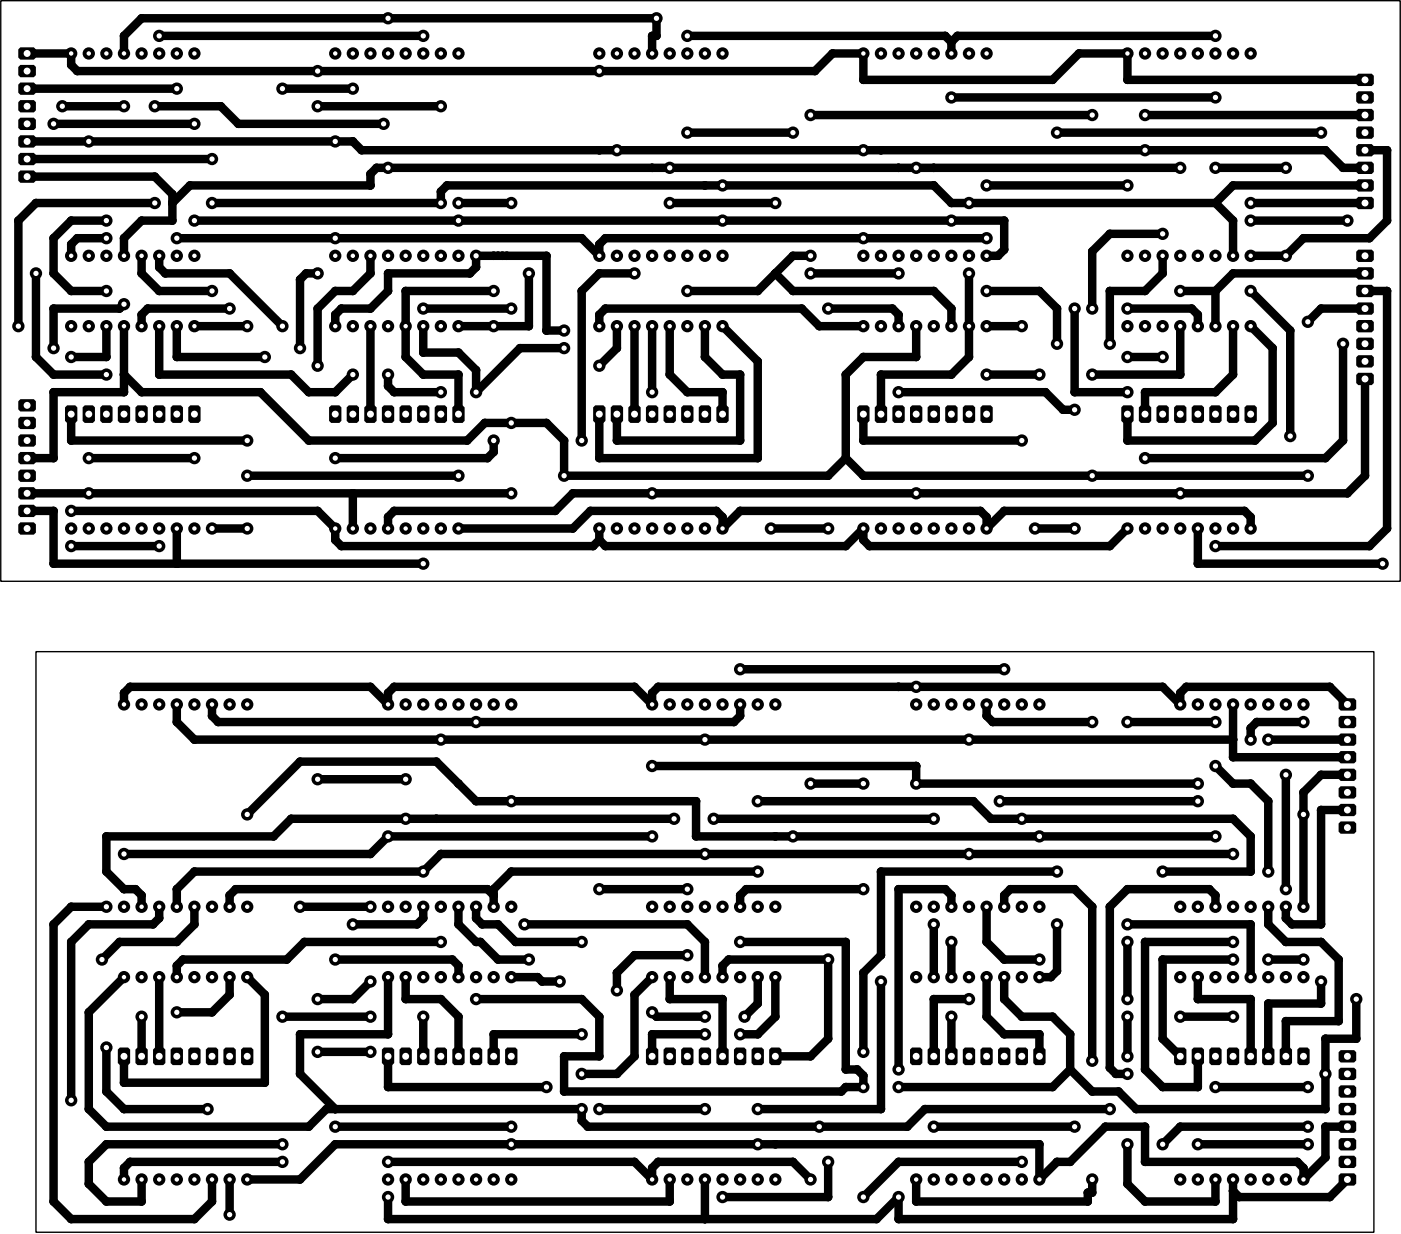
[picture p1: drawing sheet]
<svg xmlns="http://www.w3.org/2000/svg" width="202mm" height="178mm" viewBox="0 0 202 178" stroke-linecap="round" stroke-linejoin="round" font-family="sans-serif">
<g fill="none" stroke="#000" stroke-width="1.2">
<path d="M3.9 7.7h6.4v1.7l.8 .9h106.5l2.5-2.6h4.5v3.8h27.3l3.8-3.8h7v3.8h34.2M3.9 12.8h21.6M7.7 17.9h20.3M9 15.3h8.9M17.9 7.7v-2.5l2.5-2.6h74.3v2.6h-.6v2.5M22.3 15.3h9.5l2.6 2.6h20.9M23 5.2h38.1M40.7 12.8h10.2M45.8 15.3h17.8M99.2 5.2h37.2l.9 .9M99.2 19.1h15.2M116.9 16.6h40.7"/>
<path d="M137.3 6.1v1.6M137.3 14.1h38.1M152.5 19.1h38.1M165.2 16.6h31.7M175.4 5.2h-37.3l-.8 .9M3.9 25.5h18.4l2.6 2.5v3.8h-4.5l-2.5 2.6v2.5M3.9 20.4h47l1.3 1.3h139l2.6 2.5h3.1M3.9 23h26.7M5.2 39.5v12l2.5 2.6h7.6M15.3 31.8h-5l-2.6 2.6v5.1l2.6 2.5h5M15.3 34.4h-4.2l-.8 .9v1.6M20.4 36.9v2.6l2.6 2.5h7.6"/>
<path d="M22.3 29.3h-17.1l-2.6 2.5v15.3M23 36.9v1.7l.8 .9h9.3l7.6 7.6M25.5 34.4h58.4l2.6 2.5v-1.6l.8-.9h55M28 31.8h116.9v4.2l-.9 .9h-1.7M30.6 29.3h33v-1.6l.9-.9h70.2l2.6 2.5h38.1M45.8 39.5h-1.6l-.9 .9v9.9M53.4 36.9v2.6l-2.5 2.5h-2.5l-2.6 2.5v8.3M66.1 29.3h7.7M76.3 39.5v7.6h-10.2M91.5 39.5h-5l-2.6 2.5v21.6M96.6 29.3h15.3M111.9 39.5l2.5 2.5h20.3l2.6 2.5v2.6"/>
<path d="M116.9 36.9h-2.5l-5.1 5.1h-10.1M116.9 39.5h12.7M139.8 39.5v12l-2.5 2.6h-10.2v5.7M142.3 26.8h20.4M167.7 33.8h-7.6l-2.5 2.5v8.2M167.7 36.9v2.6l-2.5 2.5h-5.1v7.6M170.3 24.2h-116l-.9 .9v1.7h-26l-2.5 2.5M175.4 29.3l2.5 2.5v5.1M175.4 24.2h10.1M180.4 31.8h14M180.4 29.3h16.5M196.9 21.7h3.2v10.1l-2.5 2.6h-9.5l-2.6 2.5h-5.1"/>
<path d="M196.9 26.8h-19l-2.5 2.5M196.9 39.5h-19l-2.5 2.5M10.3 59.8v3.8h25.4M15.3 47.1v4.4h-5M17.9 43.9l-.7 .6h-9.5v5.8M17.9 47.1v9.5h-10.2v9.5h-3.8M17.9 54.1l2.5 2.5h17.2l6.9 7h22.9l2.5-2.5h8.9l2.6 2.5v5.1h38.1l2.5-2.6M23 47.1v7h19l2.5 2.5h3.9l2.5-2.5M25.5 47.1v4.4h12.7M28 47.1h7.7M33.1 44.5h-11.8l-.9 .9v1.7M48.4 47.1v-1.7l.8-.9h4.2l2.6-2.5v-2.5h11.8l.9-.9v-1.7h10.1v10.8h2.6"/>
<path d="M53.4 47.1v12.7M56 54.1v1.6l.9 .9h6.7M61.1 44.5h12.7M61.1 47.1v3.8h5l2.6 2.5v3.2l6.3-6.3h6.4M71.2 42h-12.7v9.5l2.6 2.6h5v5.7M86.5 47.1v-1.7l.8-.9h28.4l2.5 2.6h6.4M89 47.1v3.2l-2.5 2.5M91.5 47.1v12.7M94.1 47.1v9.5M96.6 47.1v7l2.6 2.5h5v3.2M101.7 47.1v4.4l2.5 2.6h2.6v9.5h-17.8v-3.8M104.2 47.1l5.1 5.1v13.9h-22.8v-6.3"/>
<path d="M119.5 44.5h9.3l.8 .9v1.7M124.6 59.8v3.8h22.8M129.6 56.6h21.2l2.6 2.6h1.6M132.2 47.1v4.4h-7.6l-2.6 2.6v12M142.3 42h7.7l2.5 2.5v5.1M142.3 54.1h7.7M142.3 47.1h5.1M155 44.5v12.1h7.7M162.7 44.5h9.2l.9 .9v1.7M162.7 51.5h5M170.3 42h5.1M170.3 47.1v7h-12.7"/>
<path d="M175.4 42v5.1M177.9 47.1v7l-2.5 2.5h-10.2v3.2M180.4 42l5.8 5.7v15.3M180.4 47.1l3.2 3.2v10.8l-2.5 2.5h-18.4v-3.8M193.8 49.6v14l-2.6 2.5h-26M196.9 44.5h-6.3l-1.9 2M196.9 42h3.2v34.3l-2.5 2.5h-22.2M196.9 54.7v14l-2.5 2.5h-111.8l-2.5 2.6h-23.2l-.9 .8v1.7M3.9 73.8h3.8v7.6h53.4M3.9 71.2h69.9M10.3 73.8h35.5l2.6 2.5v1.6l.8 .9h36.4l.9-.9M10.3 78.8h12.7"/>
<path d="M12.8 66.1h15.2M25.5 76.3v5.1M30.6 76.3h5.1M35.7 68.7h30.4M50.9 71.2v5.1M66.1 76.3h16.5l2.6-2.5h18.2l.8 .8v1.7l2.6-2.5h34.7l.8 .8v1.7l2.6-2.5h34.7l.8 .8v1.7M71.2 63.6v1.6l-.9 .9h-21.9M86.5 76.3v1.6M111.2 76.3h8.3M122 66.1l2.6 2.6h64.1M149.3 76.3h5.7M162.7 76.3l-2.6 2.5h-34.7l-.8-.9v-1.6l-2.6 2.5h-34.7l-.8-.9"/>
<path d="M172.8 76.3v5.1h26.7M106.8 96.6h38.1M17.9 101.7v-1.7l.9-.8h34.6l2.6 2.5v-1.7l.9-.8h34.6l2.6 2.5v-1.7l.9-.8h72.7l2.6 2.5v-1.7l.9-.8h20.7l2.5 2.5M25.5 101.7v2.5l2.5 2.6h149.9M30.6 101.7v1.6l.9 .9h74.4l.9-.9v-1.6M35.7 117.6l7.6-7.6h19.7l5.7 5.7h31.7v5h75M45.8 112.5h12.7M94.1 110.6h38.1v2.5h40.6M97.3 118.2h-55.3l-2.5 2.5h-24.2v5.1l2.6 2.6h1.6l.9 .9v1.6M103 118.2h31.7M109.3 115.7h31.1l2.6 2.5h34.9l2.5 2.5v5.1h-12.7M116.9 113.1h7.7"/>
<path d="M142.3 101.7v1.6l.9 .9h14.4M144.2 115.7h28.6M162.7 104.2h12.7M175.4 110.6l2.5 2.5h2.5l2.6 2.6v10.1M177.9 101.7v7.6h16.5M183 106.8h11.4M185.5 111.9v16.5M188.1 104.2h-6.8l-.9 .9v1.7M194.4 111.9h-3.8l-2.5 2.5v16.5M194.4 116.9h-3.8v16.5h-4.2l-.9-.8v-1.7M15.3 130.9h-5l-2.6 2.5v40.1l2.6 2.5h17.7l2.6-2.5v-3.2M23 130.9v1.7l-.9 .8h-9.3l-2.5 2.6v22.8"/>
<path d="M28 130.9v2.5l-2.5 2.6h-8.3l-2.5 2.5M43.3 130.9h10.1M48.4 138.5h16.9l.8 .9v1.7M61.1 130.9v1.7l-.9 .8h-9.3M63.6 136h-19.7l-2.5 2.5h-15l-.9 .9v1.7M66.1 130.9v2.5l2.6 2.6h.6l2.6 2.5h4.4M68.7 130.9v1.7l.9 .8h2.3l2.5 2.6h9.5M71.2 129.3l-.9-.9h-36.3l-.9 .9v1.6M75.7 133.4h23.5l2.5 2.6v5.1M86.5 128.4h12.7M94.1 120.7h-38.1l-2.6 2.6h-35.5M99.2 137.9h-7.7l-2.5 2.5v2.6"/>
<path d="M106.8 136h15.2v18.4h1.7l.9 .9v1.6h-2.6l-.6 .7h-40v-5.1h5.1v-5.7l-2.6-2.6h-15.2M109.3 125.8h-35.5l-2.6 2.6v2.5M124.6 128.4h-16.9l-.9 .9v1.6M134.7 133.4v7.7M137.3 130.9v-1.6l-.9-.9h-6.8v26M137.3 136v5.1M142.3 130.9v5.1l2.6 2.5h5.1M144.9 130.9v-1.6l.9-.9h9.2l2.6 2.5v22.2M152.5 125.8h-25.4v12.1l-2.5 2.5v11.5M152.5 133.4v6.8l-.9 .9h-1.6M162.7 136v8.2M162.7 133.4h17.7v7.7"/>
<path d="M175.4 130.9v-1.6l-.9-.9h-11.8l-2.6 2.5v23.2l.9 .9h1.7M177.9 136h-12.7v18.4l2.5 2.5h5.1v-4.4M177.9 138.5h-10.2v11.5l2.6 2.5M177.9 123.3h-114.3l-2.5 2.5h-33.1l-2.5 2.6v2.5M183 130.9v2.5l2.5 2.6h5.1l2.5 2.5v8.9h-7.6v5.1M183 138.5h5.1M15.3 151.2v6.4l2.6 2.5h12M17.9 141.1l-5.1 5v14l2.5 2.6h29.2l2.6-2.6h36.8v1.7l.9 .9h46.1l2.5-2.6h26.7M20.4 146.8v5.7M23 141.1v11.4M33.1 141.1v2.5l-2.5 2.5h-5.1M35.7 141.1l2.5 2.5v12.7h-20.3v-3.8"/>
<path d="M40.7 146.8h12.7M45.8 151.9h7.6M53.4 141.7l-2.5 2.5h-5.1M56 141.1v8.2h-12.7v5.7l5.1 5.1M56 152.5v4.4h22.8M58.5 141.1v3.1h5.1l2.5 2.6v5.7M61.1 146.8v5.7M73.8 141.1h3.8l.6 .6h2.5M83.9 149.3h-12.7v3.2M94.1 141.1l-2.6 2.5v8.9l-2.5 2.5h-5.1M94.1 146.1l.6 .7h7M96.6 141.1v3.1h7.6v8.3"/>
<path d="M101.7 149.3h-7.6v3.2M104.2 141.1v-1.7l.9-.9h14.4v11.5l-2.6 2.5h-5M109.3 141.1v3.8l-1.9 1.9M111.9 141.1v5.7l-2.6 2.5h-2.5M127.1 141.7v18.4h-17.8M137.3 146.8v5.7M139.8 144.2h-5.1v8.3M142.3 141.1v5.7l2.6 2.5h5.1v3.2M144.9 141.1v3.1l2.5 2.6h4.5l2.5 2.5v5.1M154.4 154.4l-2.5 2.5h-22.3M162.7 146.8v5.7M170.3 146.8h7.6"/>
<path d="M172.8 141.1v3.1h7.6v8.3M175.4 156.9h13.3M190.6 141.7v3.2h-7.6v7.6M195.7 144.2v5.8h-4.5v10.1h-27.3l-2.5-2.5h-3.8l-3.2-3.2M33.1 170.3v5.1M40.7 167.7h-21.9l-.9 .9v1.7M40.7 165.2h-25.4l-2.5 2.5v3.2l2.5 2.6h5.1v-3.2M48.4 162.7h25.4M56 167.7h35.5l2.6 2.6v-1.7l.9-.9h19.4l2.5 2.6M58.5 170.3v3.2h38.1v-3.2M86.5 160.1h15.2M101.7 170.3v5.7"/>
<path d="M119.5 167.7v5.1h-15.3M132.2 170.3v3.2h24.7v-1.3h.7v-1.9M134.7 162.7h20.3M147.4 167.7h-17.8l-5 5.1M162.7 165.2v5.7l2.5 2.6h10.2v-3.2M172.8 165.2h15.9M177.9 170.3v5.7h-48.3v-3.2l-3.1 3.2h-70.5v-3.2M188.7 162.7h-18.4l-2.6 2.5M194.4 162.7h-3.2v4.4l-3.1 3.2v-1.7l-.9-.9h-22v-5h-5.7l-5.1 5h-1.9l-2.5 2.6v-5.1h-101.6l-5.1 5.1h-7.6M194.4 170.3l-2.5 2.5h-13.1l-.9-.9"/>
</g>
<g fill="#000">
<circle cx="10.3" cy="9.4" r=".61"/>
<circle cx="11.1" cy="10.3" r=".61"/>
<circle cx="17.9" cy="5.2" r=".61"/>
<circle cx="20.4" cy="2.6" r=".61"/>
<circle cx="31.8" cy="15.3" r=".61"/>
<circle cx="34.4" cy="17.9" r=".61"/>
<circle cx="94.1" cy="5.2" r=".61"/>
<circle cx="94.7" cy="5.2" r=".61"/>
<circle cx="117.6" cy="10.3" r=".61"/>
<circle cx="120.1" cy="7.7" r=".61"/>
<circle cx="124.6" cy="11.5" r=".61"/>
<circle cx="136.4" cy="5.2" r=".61"/>
<circle cx="137.3" cy="6.1" r=".61"/>
<circle cx="138.1" cy="5.2" r=".61"/>
<circle cx="151.9" cy="11.5" r=".61"/>
<circle cx="155.7" cy="7.7" r=".61"/>
<circle cx="162.7" cy="11.5" r=".61"/>
<circle cx="2.6" cy="31.9" r=".61"/>
<circle cx="5.2" cy="29.3" r=".61"/>
<circle cx="7.7" cy="34.4" r=".61"/>
<circle cx="7.7" cy="39.5" r=".61"/>
<circle cx="10.3" cy="35.3" r=".61"/>
<circle cx="10.3" cy="31.9" r=".61"/>
<circle cx="11.1" cy="34.4" r=".61"/>
<circle cx="17.9" cy="34.4" r=".61"/>
<circle cx="20.4" cy="39.5" r=".61"/>
<circle cx="20.4" cy="31.9" r=".61"/>
<circle cx="22.3" cy="25.5" r=".61"/>
<circle cx="23" cy="38.6" r=".61"/>
<circle cx="23.8" cy="39.5" r=".61"/>
<circle cx="24.9" cy="29.3" r=".61"/>
<circle cx="24.9" cy="28" r=".61"/>
<circle cx="24.9" cy="31.9" r=".61"/>
<circle cx="27.4" cy="26.8" r=".61"/>
<circle cx="33.1" cy="39.5" r=".61"/>
<circle cx="44.2" cy="39.5" r=".61"/>
<circle cx="50.9" cy="20.4" r=".61"/>
<circle cx="52.2" cy="21.7" r=".61"/>
<circle cx="53.4" cy="26.8" r=".61"/>
<circle cx="53.4" cy="25.1" r=".61"/>
<circle cx="53.4" cy="39.5" r=".61"/>
<circle cx="54.3" cy="24.2" r=".61"/>
<circle cx="56" cy="39.5" r=".61"/>
<circle cx="63.6" cy="27.7" r=".61"/>
<circle cx="64.5" cy="26.8" r=".61"/>
<circle cx="67.8" cy="39.5" r=".61"/>
<circle cx="68.7" cy="38.6" r=".61"/>
<circle cx="71.2" cy="36.9" r=".61"/>
<circle cx="71.9" cy="36.9" r=".61"/>
<circle cx="72.5" cy="36.9" r=".61"/>
<circle cx="73.1" cy="36.9" r=".61"/>
<circle cx="78.8" cy="36.9" r=".61"/>
<circle cx="83.9" cy="34.4" r=".61"/>
<circle cx="86.5" cy="21.7" r=".61"/>
<circle cx="86.5" cy="35.3" r=".61"/>
<circle cx="86.5" cy="39.5" r=".61"/>
<circle cx="87.3" cy="34.4" r=".61"/>
<circle cx="94.1" cy="24.2" r=".61"/>
<circle cx="101.7" cy="26.8" r=".61"/>
<circle cx="111.9" cy="39.5" r=".61"/>
<circle cx="114.4" cy="36.9" r=".61"/>
<circle cx="127.1" cy="21.7" r=".61"/>
<circle cx="129.6" cy="24.2" r=".61"/>
<circle cx="134.7" cy="24.2" r=".61"/>
<circle cx="134.7" cy="26.8" r=".61"/>
<circle cx="137.3" cy="29.3" r=".61"/>
<circle cx="144" cy="36.9" r=".61"/>
<circle cx="144.9" cy="31.9" r=".61"/>
<circle cx="144.9" cy="36" r=".61"/>
<circle cx="157.6" cy="36.3" r=".61"/>
<circle cx="160.1" cy="33.8" r=".61"/>
<circle cx="167.7" cy="33.8" r=".89"/>
<circle cx="167.7" cy="39.5" r=".61"/>
<circle cx="175.4" cy="29.3" r=".61"/>
<circle cx="177.9" cy="26.8" r=".61"/>
<circle cx="177.9" cy="39.5" r=".61"/>
<circle cx="177.9" cy="31.9" r=".61"/>
<circle cx="188.1" cy="34.4" r=".61"/>
<circle cx="191.2" cy="21.7" r=".61"/>
<circle cx="193.8" cy="24.2" r=".61"/>
<circle cx="197.6" cy="34.4" r=".61"/>
<circle cx="200.1" cy="31.9" r=".61"/>
<circle cx="200.1" cy="21.7" r=".61"/>
<circle cx="5.2" cy="51.5" r=".61"/>
<circle cx="7.7" cy="44.6" r=".61"/>
<circle cx="7.7" cy="54.1" r=".61"/>
<circle cx="7.7" cy="56.6" r=".61"/>
<circle cx="10.3" cy="42" r=".61"/>
<circle cx="15.3" cy="51.5" r=".61"/>
<circle cx="17.2" cy="44.6" r=".61"/>
<circle cx="17.9" cy="54.1" r=".61"/>
<circle cx="17.9" cy="56.6" r=".61"/>
<circle cx="20.4" cy="56.6" r=".61"/>
<circle cx="20.4" cy="45.4" r=".61"/>
<circle cx="21.3" cy="44.6" r=".61"/>
<circle cx="23" cy="54.1" r=".61"/>
<circle cx="23" cy="42" r=".61"/>
<circle cx="25.5" cy="51.5" r=".61"/>
<circle cx="37.6" cy="56.6" r=".61"/>
<circle cx="42" cy="54.1" r=".61"/>
<circle cx="43.3" cy="40.4" r=".61"/>
<circle cx="44.5" cy="56.6" r=".61"/>
<circle cx="45.8" cy="44.6" r=".61"/>
<circle cx="48.4" cy="45.4" r=".61"/>
<circle cx="48.4" cy="42" r=".61"/>
<circle cx="48.4" cy="56.6" r=".61"/>
<circle cx="49.2" cy="44.6" r=".61"/>
<circle cx="50.9" cy="42" r=".61"/>
<circle cx="53.4" cy="44.6" r=".61"/>
<circle cx="56" cy="42" r=".61"/>
<circle cx="56" cy="55.7" r=".61"/>
<circle cx="56.9" cy="56.6" r=".61"/>
<circle cx="58.5" cy="42" r=".61"/>
<circle cx="58.5" cy="51.5" r=".61"/>
<circle cx="61.1" cy="50.9" r=".61"/>
<circle cx="61.1" cy="54.1" r=".61"/>
<circle cx="66.1" cy="50.9" r=".61"/>
<circle cx="66.1" cy="54.1" r=".61"/>
<circle cx="68.7" cy="53.4" r=".61"/>
<circle cx="75" cy="50.3" r=".61"/>
<circle cx="76.3" cy="47.1" r=".61"/>
<circle cx="78.8" cy="47.7" r=".61"/>
<circle cx="83.9" cy="42" r=".61"/>
<circle cx="86.5" cy="45.4" r=".61"/>
<circle cx="87.3" cy="44.6" r=".61"/>
<circle cx="89" cy="50.3" r=".61"/>
<circle cx="96.6" cy="54.1" r=".61"/>
<circle cx="99.2" cy="56.6" r=".61"/>
<circle cx="101.7" cy="51.5" r=".61"/>
<circle cx="104.2" cy="54.1" r=".61"/>
<circle cx="104.2" cy="56.6" r=".61"/>
<circle cx="106.8" cy="54.1" r=".61"/>
<circle cx="109.3" cy="52.2" r=".61"/>
<circle cx="109.3" cy="42" r=".61"/>
<circle cx="114.4" cy="42" r=".61"/>
<circle cx="115.7" cy="44.6" r=".61"/>
<circle cx="118.2" cy="47.1" r=".61"/>
<circle cx="122" cy="54.1" r=".61"/>
<circle cx="124.6" cy="51.5" r=".61"/>
<circle cx="127.1" cy="54.1" r=".61"/>
<circle cx="128.8" cy="44.6" r=".61"/>
<circle cx="129.6" cy="45.4" r=".61"/>
<circle cx="132.2" cy="51.5" r=".61"/>
<circle cx="134.7" cy="42" r=".61"/>
<circle cx="137.3" cy="54.1" r=".61"/>
<circle cx="137.3" cy="44.6" r=".61"/>
<circle cx="139.8" cy="51.5" r=".61"/>
<circle cx="150" cy="42" r=".61"/>
<circle cx="150.8" cy="56.6" r=".61"/>
<circle cx="152.5" cy="44.6" r=".61"/>
<circle cx="153.4" cy="59.2" r=".61"/>
<circle cx="155" cy="56.6" r=".61"/>
<circle cx="160.1" cy="42" r=".61"/>
<circle cx="165.2" cy="42" r=".61"/>
<circle cx="165.2" cy="56.6" r=".61"/>
<circle cx="170.3" cy="54.1" r=".61"/>
<circle cx="171.9" cy="44.6" r=".61"/>
<circle cx="172.8" cy="45.4" r=".61"/>
<circle cx="175.4" cy="56.6" r=".61"/>
<circle cx="175.4" cy="42" r=".61"/>
<circle cx="177.9" cy="54.1" r=".61"/>
<circle cx="183.6" cy="50.3" r=".61"/>
<circle cx="186.2" cy="47.7" r=".61"/>
<circle cx="190.6" cy="44.6" r=".61"/>
<circle cx="200.1" cy="42" r=".61"/>
<circle cx="7.7" cy="73.8" r=".61"/>
<circle cx="7.7" cy="66.1" r=".61"/>
<circle cx="10.3" cy="63.6" r=".61"/>
<circle cx="44.5" cy="63.6" r=".61"/>
<circle cx="45.8" cy="73.8" r=".61"/>
<circle cx="48.4" cy="78" r=".61"/>
<circle cx="49.2" cy="78.8" r=".61"/>
<circle cx="50.9" cy="71.2" r=".61"/>
<circle cx="56" cy="74.7" r=".61"/>
<circle cx="56.9" cy="73.8" r=".61"/>
<circle cx="67.4" cy="63.6" r=".61"/>
<circle cx="69.9" cy="61.1" r=".61"/>
<circle cx="70.3" cy="66.1" r=".61"/>
<circle cx="71.2" cy="65.3" r=".61"/>
<circle cx="78.8" cy="61.1" r=".61"/>
<circle cx="80.1" cy="73.8" r=".61"/>
<circle cx="81.4" cy="63.6" r=".61"/>
<circle cx="82.6" cy="71.2" r=".61"/>
<circle cx="82.6" cy="76.3" r=".61"/>
<circle cx="85.2" cy="73.8" r=".61"/>
<circle cx="85.6" cy="78.8" r=".61"/>
<circle cx="86.5" cy="66.1" r=".61"/>
<circle cx="86.5" cy="78" r=".61"/>
<circle cx="87.3" cy="78.8" r=".61"/>
<circle cx="89" cy="63.6" r=".61"/>
<circle cx="103.4" cy="73.8" r=".61"/>
<circle cx="104.2" cy="74.7" r=".61"/>
<circle cx="106.8" cy="63.6" r=".61"/>
<circle cx="106.8" cy="73.8" r=".61"/>
<circle cx="109.3" cy="66.1" r=".61"/>
<circle cx="119.5" cy="68.7" r=".61"/>
<circle cx="122" cy="78.8" r=".61"/>
<circle cx="122" cy="66.1" r=".61"/>
<circle cx="124.6" cy="63.6" r=".61"/>
<circle cx="124.6" cy="68.7" r=".61"/>
<circle cx="124.6" cy="78" r=".61"/>
<circle cx="125.4" cy="78.8" r=".61"/>
<circle cx="141.5" cy="73.8" r=".61"/>
<circle cx="142.3" cy="74.7" r=".61"/>
<circle cx="144.9" cy="73.8" r=".61"/>
<circle cx="160.1" cy="78.8" r=".61"/>
<circle cx="162.7" cy="63.6" r=".61"/>
<circle cx="179.6" cy="73.8" r=".61"/>
<circle cx="180.4" cy="74.7" r=".61"/>
<circle cx="181.1" cy="63.6" r=".61"/>
<circle cx="183.6" cy="61.1" r=".61"/>
<circle cx="191.2" cy="66.1" r=".61"/>
<circle cx="193.8" cy="63.6" r=".61"/>
<circle cx="194.4" cy="71.2" r=".61"/>
<circle cx="196.9" cy="68.7" r=".61"/>
<circle cx="197.6" cy="78.8" r=".61"/>
<circle cx="200.1" cy="76.3" r=".61"/>
<circle cx="7.7" cy="81.4" r=".61"/>
<circle cx="18.8" cy="99.2" r=".61"/>
<circle cx="25.5" cy="81.4" r=".61"/>
<circle cx="53.4" cy="99.2" r=".61"/>
<circle cx="56.9" cy="99.2" r=".61"/>
<circle cx="91.5" cy="99.2" r=".61"/>
<circle cx="95" cy="99.2" r=".61"/>
<circle cx="129.6" cy="99.2" r=".61"/>
<circle cx="167.7" cy="99.2" r=".61"/>
<circle cx="171.2" cy="99.2" r=".61"/>
<circle cx="172.8" cy="81.4" r=".61"/>
<circle cx="191.9" cy="99.2" r=".61"/>
<circle cx="17.9" cy="100.1" r=".61"/>
<circle cx="25.5" cy="104.2" r=".61"/>
<circle cx="28" cy="106.8" r=".61"/>
<circle cx="30.6" cy="103.4" r=".61"/>
<circle cx="31.5" cy="104.2" r=".61"/>
<circle cx="42" cy="118.2" r=".61"/>
<circle cx="43.3" cy="110" r=".61"/>
<circle cx="56" cy="100.1" r=".61"/>
<circle cx="63" cy="118.2" r=".61"/>
<circle cx="63" cy="110" r=".61"/>
<circle cx="66.1" cy="113.1" r=".61"/>
<circle cx="68.7" cy="115.7" r=".61"/>
<circle cx="94.1" cy="100.1" r=".61"/>
<circle cx="100.4" cy="115.7" r=".61"/>
<circle cx="105.9" cy="104.2" r=".61"/>
<circle cx="106.8" cy="103.4" r=".61"/>
<circle cx="132.2" cy="110.6" r=".61"/>
<circle cx="140.4" cy="115.7" r=".61"/>
<circle cx="142.3" cy="103.4" r=".61"/>
<circle cx="143" cy="118.2" r=".61"/>
<circle cx="143.2" cy="104.2" r=".61"/>
<circle cx="170.3" cy="100.1" r=".61"/>
<circle cx="177.9" cy="109.3" r=".61"/>
<circle cx="177.9" cy="118.2" r=".61"/>
<circle cx="177.9" cy="106.8" r=".61"/>
<circle cx="177.9" cy="113.1" r=".61"/>
<circle cx="180.4" cy="113.1" r=".61"/>
<circle cx="180.4" cy="105.1" r=".61"/>
<circle cx="181.3" cy="104.2" r=".61"/>
<circle cx="183" cy="115.7" r=".61"/>
<circle cx="188.1" cy="114.4" r=".61"/>
<circle cx="190.6" cy="111.9" r=".61"/>
<circle cx="190.6" cy="116.9" r=".61"/>
<circle cx="7.7" cy="133.5" r=".61"/>
<circle cx="10.3" cy="130.9" r=".61"/>
<circle cx="10.3" cy="136" r=".61"/>
<circle cx="12.8" cy="133.5" r=".61"/>
<circle cx="15.3" cy="120.8" r=".61"/>
<circle cx="15.3" cy="125.8" r=".61"/>
<circle cx="17.2" cy="136" r=".61"/>
<circle cx="17.9" cy="128.4" r=".61"/>
<circle cx="19.5" cy="128.4" r=".61"/>
<circle cx="20.4" cy="129.3" r=".61"/>
<circle cx="22.1" cy="133.5" r=".61"/>
<circle cx="23" cy="132.6" r=".61"/>
<circle cx="25.5" cy="136" r=".61"/>
<circle cx="25.5" cy="128.4" r=".61"/>
<circle cx="25.5" cy="139.4" r=".61"/>
<circle cx="26.4" cy="138.5" r=".61"/>
<circle cx="28" cy="125.8" r=".61"/>
<circle cx="28" cy="133.5" r=".61"/>
<circle cx="33.1" cy="129.3" r=".61"/>
<circle cx="34" cy="128.4" r=".61"/>
<circle cx="39.5" cy="120.8" r=".61"/>
<circle cx="41.4" cy="138.5" r=".61"/>
<circle cx="43.9" cy="136" r=".61"/>
<circle cx="53.4" cy="123.3" r=".61"/>
<circle cx="60.2" cy="133.5" r=".61"/>
<circle cx="61.1" cy="132.6" r=".61"/>
<circle cx="63.6" cy="123.3" r=".61"/>
<circle cx="65.3" cy="138.5" r=".61"/>
<circle cx="66.1" cy="139.4" r=".61"/>
<circle cx="66.1" cy="133.5" r=".61"/>
<circle cx="68.7" cy="132.6" r=".61"/>
<circle cx="68.7" cy="136" r=".61"/>
<circle cx="69.3" cy="136" r=".61"/>
<circle cx="69.6" cy="133.5" r=".61"/>
<circle cx="70.3" cy="128.4" r=".61"/>
<circle cx="71.2" cy="128.4" r=".61"/>
<circle cx="71.2" cy="129.3" r=".61"/>
<circle cx="71.9" cy="133.5" r=".61"/>
<circle cx="71.9" cy="138.5" r=".61"/>
<circle cx="73.8" cy="125.8" r=".61"/>
<circle cx="74.4" cy="136" r=".61"/>
<circle cx="91.5" cy="137.9" r=".61"/>
<circle cx="99.2" cy="133.5" r=".61"/>
<circle cx="100.4" cy="120.8" r=".61"/>
<circle cx="101.7" cy="136" r=".61"/>
<circle cx="104.2" cy="139.4" r=".61"/>
<circle cx="105.1" cy="138.5" r=".61"/>
<circle cx="106.8" cy="129.3" r=".61"/>
<circle cx="107.7" cy="128.4" r=".61"/>
<circle cx="111.9" cy="120.8" r=".61"/>
<circle cx="122" cy="136" r=".61"/>
<circle cx="127.1" cy="137.9" r=".61"/>
<circle cx="127.1" cy="125.8" r=".61"/>
<circle cx="129.6" cy="128.4" r=".61"/>
<circle cx="136.4" cy="128.4" r=".61"/>
<circle cx="137.3" cy="129.3" r=".61"/>
<circle cx="142.3" cy="136" r=".61"/>
<circle cx="144.9" cy="129.3" r=".61"/>
<circle cx="144.9" cy="138.5" r=".61"/>
<circle cx="145.8" cy="128.4" r=".61"/>
<circle cx="155" cy="128.4" r=".61"/>
<circle cx="157.6" cy="130.9" r=".61"/>
<circle cx="160.1" cy="130.9" r=".61"/>
<circle cx="162.7" cy="128.4" r=".61"/>
<circle cx="165.2" cy="136" r=".61"/>
<circle cx="167.7" cy="138.5" r=".61"/>
<circle cx="174.5" cy="128.4" r=".61"/>
<circle cx="175.4" cy="129.3" r=".61"/>
<circle cx="180.4" cy="120.8" r=".61"/>
<circle cx="180.4" cy="125.8" r=".61"/>
<circle cx="180.4" cy="133.5" r=".61"/>
<circle cx="183" cy="133.5" r=".61"/>
<circle cx="185.5" cy="132.6" r=".61"/>
<circle cx="185.5" cy="136" r=".61"/>
<circle cx="186.4" cy="133.5" r=".61"/>
<circle cx="190.6" cy="136" r=".61"/>
<circle cx="190.6" cy="133.5" r=".61"/>
<circle cx="193.1" cy="138.5" r=".61"/>
<circle cx="12.8" cy="146.2" r=".61"/>
<circle cx="15.3" cy="157.6" r=".61"/>
<circle cx="17.9" cy="156.3" r=".61"/>
<circle cx="30.6" cy="146.2" r=".61"/>
<circle cx="33.1" cy="143.6" r=".61"/>
<circle cx="38.2" cy="156.3" r=".61"/>
<circle cx="38.2" cy="143.6" r=".61"/>
<circle cx="43.3" cy="155" r=".61"/>
<circle cx="43.3" cy="149.3" r=".61"/>
<circle cx="50.9" cy="144.2" r=".61"/>
<circle cx="56" cy="149.3" r=".61"/>
<circle cx="56" cy="156.9" r=".61"/>
<circle cx="58.5" cy="144.2" r=".61"/>
<circle cx="63.6" cy="144.2" r=".61"/>
<circle cx="66.1" cy="146.8" r=".61"/>
<circle cx="71.2" cy="149.3" r=".61"/>
<circle cx="77.6" cy="141.1" r=".61"/>
<circle cx="78.2" cy="141.7" r=".61"/>
<circle cx="81.4" cy="152.5" r=".61"/>
<circle cx="81.4" cy="157.6" r=".61"/>
<circle cx="83.9" cy="144.2" r=".61"/>
<circle cx="86.5" cy="146.8" r=".61"/>
<circle cx="86.5" cy="152.5" r=".61"/>
<circle cx="89" cy="140.4" r=".61"/>
<circle cx="89" cy="155" r=".61"/>
<circle cx="91.5" cy="143.6" r=".61"/>
<circle cx="91.5" cy="152.5" r=".61"/>
<circle cx="94.1" cy="149.3" r=".61"/>
<circle cx="94.7" cy="146.8" r=".61"/>
<circle cx="96.6" cy="144.2" r=".61"/>
<circle cx="104.2" cy="144.2" r=".61"/>
<circle cx="109.3" cy="144.9" r=".61"/>
<circle cx="109.3" cy="149.3" r=".61"/>
<circle cx="111.9" cy="146.8" r=".61"/>
<circle cx="116.9" cy="152.5" r=".61"/>
<circle cx="119.5" cy="150" r=".61"/>
<circle cx="121.4" cy="157.6" r=".61"/>
<circle cx="122" cy="156.9" r=".61"/>
<circle cx="122" cy="154.4" r=".61"/>
<circle cx="123.7" cy="154.4" r=".61"/>
<circle cx="124.6" cy="155.3" r=".61"/>
<circle cx="124.6" cy="140.4" r=".61"/>
<circle cx="134.7" cy="144.2" r=".61"/>
<circle cx="142.3" cy="146.8" r=".61"/>
<circle cx="144.9" cy="149.3" r=".61"/>
<circle cx="144.9" cy="144.2" r=".61"/>
<circle cx="147.4" cy="146.8" r=".61"/>
<circle cx="150" cy="149.3" r=".61"/>
<circle cx="151.6" cy="141.1" r=".61"/>
<circle cx="151.9" cy="146.8" r=".61"/>
<circle cx="151.9" cy="156.9" r=".61"/>
<circle cx="152.5" cy="140.2" r=".61"/>
<circle cx="154.4" cy="149.3" r=".61"/>
<circle cx="154.4" cy="154.4" r=".61"/>
<circle cx="157.6" cy="157.6" r=".61"/>
<circle cx="160.1" cy="154.2" r=".61"/>
<circle cx="161" cy="155" r=".61"/>
<circle cx="161.4" cy="157.6" r=".61"/>
<circle cx="165.2" cy="154.4" r=".61"/>
<circle cx="167.7" cy="156.9" r=".61"/>
<circle cx="167.7" cy="150" r=".61"/>
<circle cx="172.8" cy="156.9" r=".61"/>
<circle cx="172.8" cy="144.2" r=".61"/>
<circle cx="180.4" cy="144.2" r=".61"/>
<circle cx="183" cy="144.9" r=".61"/>
<circle cx="185.5" cy="147.4" r=".61"/>
<circle cx="190.6" cy="144.9" r=".61"/>
<circle cx="191.2" cy="150" r=".61"/>
<circle cx="193.1" cy="147.4" r=".61"/>
<circle cx="195.7" cy="150" r=".61"/>
<circle cx="7.7" cy="173.5" r=".61"/>
<circle cx="10.3" cy="176" r=".61"/>
<circle cx="12.8" cy="167.7" r=".61"/>
<circle cx="12.8" cy="160.1" r=".61"/>
<circle cx="12.8" cy="170.9" r=".61"/>
<circle cx="15.3" cy="162.7" r=".61"/>
<circle cx="15.3" cy="165.2" r=".61"/>
<circle cx="15.3" cy="173.5" r=".61"/>
<circle cx="17.9" cy="160.1" r=".61"/>
<circle cx="17.9" cy="168.6" r=".61"/>
<circle cx="18.8" cy="167.7" r=".61"/>
<circle cx="20.4" cy="173.5" r=".61"/>
<circle cx="28" cy="176" r=".61"/>
<circle cx="30.6" cy="173.5" r=".61"/>
<circle cx="43.3" cy="170.3" r=".61"/>
<circle cx="44.5" cy="162.7" r=".61"/>
<circle cx="47.1" cy="160.1" r=".61"/>
<circle cx="48.4" cy="160.1" r=".61"/>
<circle cx="48.4" cy="165.2" r=".61"/>
<circle cx="56" cy="176" r=".61"/>
<circle cx="58.5" cy="173.5" r=".61"/>
<circle cx="83.9" cy="161.8" r=".61"/>
<circle cx="84.8" cy="162.7" r=".61"/>
<circle cx="91.5" cy="167.7" r=".61"/>
<circle cx="94.1" cy="168.6" r=".61"/>
<circle cx="95" cy="167.7" r=".61"/>
<circle cx="96.6" cy="173.5" r=".61"/>
<circle cx="101.7" cy="176" r=".61"/>
<circle cx="111.9" cy="165.2" r=".61"/>
<circle cx="114.4" cy="167.7" r=".61"/>
<circle cx="119.5" cy="172.8" r=".61"/>
<circle cx="126.5" cy="176" r=".61"/>
<circle cx="127.1" cy="160.1" r=".61"/>
<circle cx="129.6" cy="167.7" r=".61"/>
<circle cx="129.6" cy="176" r=".61"/>
<circle cx="130.9" cy="162.7" r=".61"/>
<circle cx="132.2" cy="173.5" r=".61"/>
<circle cx="133.4" cy="160.1" r=".61"/>
<circle cx="150" cy="165.2" r=".61"/>
<circle cx="152.5" cy="167.7" r=".61"/>
<circle cx="154.4" cy="167.7" r=".61"/>
<circle cx="156.9" cy="173.5" r=".61"/>
<circle cx="156.9" cy="172.2" r=".61"/>
<circle cx="157.6" cy="172.2" r=".61"/>
<circle cx="159.5" cy="162.7" r=".61"/>
<circle cx="162.7" cy="170.9" r=".61"/>
<circle cx="163.9" cy="160.1" r=".61"/>
<circle cx="165.2" cy="167.7" r=".61"/>
<circle cx="165.2" cy="162.7" r=".61"/>
<circle cx="165.2" cy="173.5" r=".61"/>
<circle cx="170.3" cy="162.7" r=".61"/>
<circle cx="175.4" cy="173.5" r=".61"/>
<circle cx="177.9" cy="171.9" r=".61"/>
<circle cx="177.9" cy="176" r=".61"/>
<circle cx="178.8" cy="172.8" r=".61"/>
<circle cx="187.2" cy="167.7" r=".61"/>
<circle cx="188.1" cy="168.6" r=".61"/>
<circle cx="191.2" cy="160.1" r=".61"/>
<circle cx="191.2" cy="167.1" r=".61"/>
<circle cx="191.2" cy="162.7" r=".61"/>
<circle cx="191.9" cy="172.8" r=".61"/>
</g>
<circle cx="167.7" cy="33.8" r=".38" fill="#fff"/>
<circle cx="157.6" cy="44.6" r=".89" fill="#000"/>
<circle cx="157.6" cy="44.5" r=".38" fill="#fff"/>
<circle cx="162.7" cy="44.6" r=".89" fill="#000"/>
<circle cx="162.7" cy="44.5" r=".38" fill="#fff"/>
<circle cx="186.2" cy="63" r=".89" fill="#000"/>
<circle cx="186.2" cy="63" r=".38" fill="#fff"/>
<circle cx="180.4" cy="42" r=".89" fill="#000"/>
<circle cx="180.4" cy="42" r=".38" fill="#fff"/>
<circle cx="180.4" cy="31.9" r=".89" fill="#000"/>
<circle cx="180.4" cy="31.8" r=".38" fill="#fff"/>
<circle cx="194.4" cy="31.9" r=".89" fill="#000"/>
<circle cx="194.4" cy="31.8" r=".38" fill="#fff"/>
<circle cx="199.5" cy="81.4" r=".89" fill="#000"/>
<circle cx="199.5" cy="81.4" r=".38" fill="#fff"/>
<circle cx="160.1" cy="49.6" r=".89" fill="#000"/>
<circle cx="160.1" cy="49.6" r=".38" fill="#fff"/>
<circle cx="155" cy="44.6" r=".89" fill="#000"/>
<circle cx="155" cy="44.5" r=".38" fill="#fff"/>
<circle cx="162.7" cy="51.5" r=".89" fill="#000"/>
<circle cx="162.7" cy="51.5" r=".38" fill="#fff"/>
<circle cx="167.7" cy="51.5" r=".89" fill="#000"/>
<circle cx="167.7" cy="51.5" r=".38" fill="#fff"/>
<circle cx="162.7" cy="56.6" r=".89" fill="#000"/>
<circle cx="162.7" cy="56.6" r=".38" fill="#fff"/>
<circle cx="86.5" cy="10.3" r=".89" fill="#000"/>
<circle cx="86.5" cy="10.3" r=".38" fill="#fff"/>
<circle cx="45.8" cy="10.3" r=".89" fill="#000"/>
<circle cx="45.8" cy="10.3" r=".38" fill="#fff"/>
<circle cx="175.4" cy="5.2" r=".89" fill="#000"/>
<circle cx="175.4" cy="5.2" r=".38" fill="#fff"/>
<circle cx="23" cy="5.2" r=".89" fill="#000"/>
<circle cx="23" cy="5.2" r=".38" fill="#fff"/>
<circle cx="61.1" cy="5.2" r=".89" fill="#000"/>
<circle cx="61.1" cy="5.2" r=".38" fill="#fff"/>
<circle cx="99.2" cy="5.2" r=".89" fill="#000"/>
<circle cx="99.2" cy="5.2" r=".38" fill="#fff"/>
<circle cx="15.3" cy="34.4" r=".89" fill="#000"/>
<circle cx="15.3" cy="34.4" r=".38" fill="#fff"/>
<circle cx="142.3" cy="34.4" r=".89" fill="#000"/>
<circle cx="142.3" cy="34.4" r=".38" fill="#fff"/>
<circle cx="142.3" cy="26.8" r=".89" fill="#000"/>
<circle cx="142.3" cy="26.8" r=".38" fill="#fff"/>
<circle cx="25.5" cy="12.8" r=".89" fill="#000"/>
<circle cx="25.5" cy="12.8" r=".38" fill="#fff"/>
<circle cx="25.5" cy="34.4" r=".89" fill="#000"/>
<circle cx="25.5" cy="34.4" r=".38" fill="#fff"/>
<circle cx="162.7" cy="26.8" r=".89" fill="#000"/>
<circle cx="162.7" cy="26.8" r=".38" fill="#fff"/>
<circle cx="165.2" cy="16.6" r=".89" fill="#000"/>
<circle cx="165.2" cy="16.6" r=".38" fill="#fff"/>
<circle cx="48.4" cy="34.4" r=".89" fill="#000"/>
<circle cx="48.4" cy="34.4" r=".38" fill="#fff"/>
<circle cx="124.6" cy="34.4" r=".89" fill="#000"/>
<circle cx="124.6" cy="34.4" r=".38" fill="#fff"/>
<circle cx="56" cy="2.6" r=".89" fill="#000"/>
<circle cx="56" cy="2.6" r=".38" fill="#fff"/>
<circle cx="94.7" cy="2.6" r=".89" fill="#000"/>
<circle cx="94.7" cy="2.6" r=".38" fill="#fff"/>
<circle cx="17.9" cy="15.3" r=".89" fill="#000"/>
<circle cx="17.9" cy="15.3" r=".38" fill="#fff"/>
<circle cx="9" cy="15.3" r=".89" fill="#000"/>
<circle cx="9" cy="15.3" r=".38" fill="#fff"/>
<circle cx="66.1" cy="31.9" r=".89" fill="#000"/>
<circle cx="66.1" cy="31.8" r=".38" fill="#fff"/>
<circle cx="28" cy="17.9" r=".89" fill="#000"/>
<circle cx="28" cy="17.9" r=".38" fill="#fff"/>
<circle cx="7.7" cy="17.9" r=".89" fill="#000"/>
<circle cx="7.7" cy="17.9" r=".38" fill="#fff"/>
<circle cx="137.3" cy="31.9" r=".89" fill="#000"/>
<circle cx="137.3" cy="31.8" r=".38" fill="#fff"/>
<circle cx="137.3" cy="14.1" r=".89" fill="#000"/>
<circle cx="137.3" cy="14.1" r=".38" fill="#fff"/>
<circle cx="175.4" cy="14.1" r=".89" fill="#000"/>
<circle cx="175.4" cy="14.1" r=".38" fill="#fff"/>
<circle cx="175.4" cy="24.2" r=".89" fill="#000"/>
<circle cx="175.4" cy="24.2" r=".38" fill="#fff"/>
<circle cx="185.5" cy="24.2" r=".89" fill="#000"/>
<circle cx="185.5" cy="24.2" r=".38" fill="#fff"/>
<circle cx="185.5" cy="36.9" r=".89" fill="#000"/>
<circle cx="185.5" cy="36.9" r=".38" fill="#fff"/>
<circle cx="28" cy="31.9" r=".89" fill="#000"/>
<circle cx="28" cy="31.8" r=".38" fill="#fff"/>
<circle cx="104.2" cy="31.9" r=".89" fill="#000"/>
<circle cx="104.2" cy="31.8" r=".38" fill="#fff"/>
<circle cx="89" cy="21.7" r=".89" fill="#000"/>
<circle cx="89" cy="21.7" r=".38" fill="#fff"/>
<circle cx="48.4" cy="20.4" r=".89" fill="#000"/>
<circle cx="48.4" cy="20.4" r=".38" fill="#fff"/>
<circle cx="124.6" cy="21.7" r=".89" fill="#000"/>
<circle cx="124.6" cy="21.7" r=".38" fill="#fff"/>
<circle cx="12.8" cy="20.4" r=".89" fill="#000"/>
<circle cx="12.8" cy="20.4" r=".38" fill="#fff"/>
<circle cx="165.2" cy="21.7" r=".89" fill="#000"/>
<circle cx="165.2" cy="21.7" r=".38" fill="#fff"/>
<circle cx="139.8" cy="29.3" r=".89" fill="#000"/>
<circle cx="139.8" cy="29.3" r=".38" fill="#fff"/>
<circle cx="104.2" cy="26.8" r=".89" fill="#000"/>
<circle cx="104.2" cy="26.8" r=".38" fill="#fff"/>
<circle cx="30.6" cy="23" r=".89" fill="#000"/>
<circle cx="30.6" cy="23" r=".38" fill="#fff"/>
<circle cx="30.6" cy="29.3" r=".89" fill="#000"/>
<circle cx="30.6" cy="29.3" r=".38" fill="#fff"/>
<circle cx="63.6" cy="29.3" r=".89" fill="#000"/>
<circle cx="63.6" cy="29.3" r=".38" fill="#fff"/>
<circle cx="56" cy="24.2" r=".89" fill="#000"/>
<circle cx="56" cy="24.2" r=".38" fill="#fff"/>
<circle cx="96.6" cy="24.2" r=".89" fill="#000"/>
<circle cx="96.6" cy="24.2" r=".38" fill="#fff"/>
<circle cx="180.4" cy="29.3" r=".89" fill="#000"/>
<circle cx="180.4" cy="29.3" r=".38" fill="#fff"/>
<circle cx="132.2" cy="24.2" r=".89" fill="#000"/>
<circle cx="132.2" cy="24.2" r=".38" fill="#fff"/>
<circle cx="170.3" cy="24.2" r=".89" fill="#000"/>
<circle cx="170.3" cy="24.2" r=".38" fill="#fff"/>
<circle cx="150" cy="54.1" r=".89" fill="#000"/>
<circle cx="150" cy="54.1" r=".38" fill="#fff"/>
<circle cx="142.3" cy="54.1" r=".89" fill="#000"/>
<circle cx="142.3" cy="54.1" r=".38" fill="#fff"/>
<circle cx="142.3" cy="42" r=".89" fill="#000"/>
<circle cx="142.3" cy="42" r=".38" fill="#fff"/>
<circle cx="152.5" cy="49.6" r=".89" fill="#000"/>
<circle cx="152.5" cy="49.6" r=".38" fill="#fff"/>
<circle cx="116.9" cy="39.5" r=".89" fill="#000"/>
<circle cx="116.9" cy="39.5" r=".38" fill="#fff"/>
<circle cx="129.6" cy="39.5" r=".89" fill="#000"/>
<circle cx="129.6" cy="39.5" r=".38" fill="#fff"/>
<circle cx="119.5" cy="44.6" r=".89" fill="#000"/>
<circle cx="119.5" cy="44.5" r=".38" fill="#fff"/>
<circle cx="139.8" cy="39.5" r=".89" fill="#000"/>
<circle cx="139.8" cy="39.5" r=".38" fill="#fff"/>
<circle cx="147.4" cy="47.1" r=".89" fill="#000"/>
<circle cx="147.4" cy="47.1" r=".38" fill="#fff"/>
<circle cx="147.4" cy="63.6" r=".89" fill="#000"/>
<circle cx="147.4" cy="63.6" r=".38" fill="#fff"/>
<circle cx="99.2" cy="19.2" r=".89" fill="#000"/>
<circle cx="99.2" cy="19.1" r=".38" fill="#fff"/>
<circle cx="114.4" cy="19.2" r=".89" fill="#000"/>
<circle cx="114.4" cy="19.1" r=".38" fill="#fff"/>
<circle cx="96.6" cy="29.3" r=".89" fill="#000"/>
<circle cx="96.6" cy="29.3" r=".38" fill="#fff"/>
<circle cx="111.9" cy="29.3" r=".89" fill="#000"/>
<circle cx="111.9" cy="29.3" r=".38" fill="#fff"/>
<circle cx="86.5" cy="52.8" r=".89" fill="#000"/>
<circle cx="86.5" cy="52.8" r=".38" fill="#fff"/>
<circle cx="83.9" cy="63.6" r=".89" fill="#000"/>
<circle cx="83.9" cy="63.6" r=".38" fill="#fff"/>
<circle cx="91.5" cy="39.5" r=".89" fill="#000"/>
<circle cx="91.5" cy="39.5" r=".38" fill="#fff"/>
<circle cx="71.2" cy="42" r=".89" fill="#000"/>
<circle cx="71.2" cy="42" r=".38" fill="#fff"/>
<circle cx="73.8" cy="29.3" r=".89" fill="#000"/>
<circle cx="73.8" cy="29.3" r=".38" fill="#fff"/>
<circle cx="66.1" cy="29.3" r=".89" fill="#000"/>
<circle cx="66.1" cy="29.3" r=".38" fill="#fff"/>
<circle cx="50.9" cy="12.8" r=".89" fill="#000"/>
<circle cx="50.9" cy="12.8" r=".38" fill="#fff"/>
<circle cx="40.7" cy="12.8" r=".89" fill="#000"/>
<circle cx="40.7" cy="12.8" r=".38" fill="#fff"/>
<circle cx="45.8" cy="52.8" r=".89" fill="#000"/>
<circle cx="45.8" cy="52.8" r=".38" fill="#fff"/>
<circle cx="45.8" cy="15.3" r=".89" fill="#000"/>
<circle cx="45.8" cy="15.3" r=".38" fill="#fff"/>
<circle cx="63.6" cy="15.3" r=".89" fill="#000"/>
<circle cx="63.6" cy="15.3" r=".38" fill="#fff"/>
<circle cx="45.8" cy="39.5" r=".89" fill="#000"/>
<circle cx="45.8" cy="39.5" r=".38" fill="#fff"/>
<circle cx="43.3" cy="50.3" r=".89" fill="#000"/>
<circle cx="43.3" cy="50.3" r=".38" fill="#fff"/>
<circle cx="76.3" cy="39.5" r=".89" fill="#000"/>
<circle cx="76.3" cy="39.5" r=".38" fill="#fff"/>
<circle cx="48.4" cy="66.1" r=".89" fill="#000"/>
<circle cx="48.4" cy="66.1" r=".38" fill="#fff"/>
<circle cx="71.2" cy="63.6" r=".89" fill="#000"/>
<circle cx="71.2" cy="63.6" r=".38" fill="#fff"/>
<circle cx="71.2" cy="47.1" r=".89" fill="#000"/>
<circle cx="71.2" cy="47.1" r=".38" fill="#fff"/>
<circle cx="33.1" cy="44.6" r=".89" fill="#000"/>
<circle cx="33.1" cy="44.5" r=".38" fill="#fff"/>
<circle cx="40.7" cy="47.1" r=".89" fill="#000"/>
<circle cx="40.7" cy="47.1" r=".38" fill="#fff"/>
<circle cx="30.6" cy="42" r=".89" fill="#000"/>
<circle cx="30.6" cy="42" r=".38" fill="#fff"/>
<circle cx="15.3" cy="54.1" r=".89" fill="#000"/>
<circle cx="15.3" cy="54.1" r=".38" fill="#fff"/>
<circle cx="5.2" cy="39.5" r=".89" fill="#000"/>
<circle cx="5.2" cy="39.5" r=".38" fill="#fff"/>
<circle cx="15.3" cy="42" r=".89" fill="#000"/>
<circle cx="15.3" cy="42" r=".38" fill="#fff"/>
<circle cx="15.3" cy="31.9" r=".89" fill="#000"/>
<circle cx="15.3" cy="31.8" r=".38" fill="#fff"/>
<circle cx="10.3" cy="51.5" r=".89" fill="#000"/>
<circle cx="10.3" cy="51.5" r=".38" fill="#fff"/>
<circle cx="38.2" cy="51.5" r=".89" fill="#000"/>
<circle cx="38.2" cy="51.5" r=".38" fill="#fff"/>
<circle cx="12.8" cy="66.1" r=".89" fill="#000"/>
<circle cx="12.8" cy="66.1" r=".38" fill="#fff"/>
<circle cx="28" cy="66.1" r=".89" fill="#000"/>
<circle cx="28" cy="66.1" r=".38" fill="#fff"/>
<circle cx="35.7" cy="47.1" r=".89" fill="#000"/>
<circle cx="35.7" cy="47.1" r=".38" fill="#fff"/>
<circle cx="35.7" cy="63.6" r=".89" fill="#000"/>
<circle cx="35.7" cy="63.6" r=".38" fill="#fff"/>
<circle cx="132.2" cy="99.2" r=".89" fill="#000"/>
<circle cx="132.2" cy="99.2" r=".38" fill="#fff"/>
<circle cx="106.8" cy="96.6" r=".89" fill="#000"/>
<circle cx="106.8" cy="96.6" r=".38" fill="#fff"/>
<circle cx="144.9" cy="96.6" r=".89" fill="#000"/>
<circle cx="144.9" cy="96.6" r=".38" fill="#fff"/>
<circle cx="68.7" cy="104.2" r=".89" fill="#000"/>
<circle cx="68.7" cy="104.2" r=".38" fill="#fff"/>
<circle cx="183" cy="106.8" r=".89" fill="#000"/>
<circle cx="183" cy="106.8" r=".38" fill="#fff"/>
<circle cx="172.8" cy="113.1" r=".89" fill="#000"/>
<circle cx="172.8" cy="113.1" r=".38" fill="#fff"/>
<circle cx="132.2" cy="113.1" r=".89" fill="#000"/>
<circle cx="132.2" cy="113.1" r=".38" fill="#fff"/>
<circle cx="94.1" cy="120.8" r=".89" fill="#000"/>
<circle cx="94.1" cy="120.7" r=".38" fill="#fff"/>
<circle cx="17.9" cy="123.3" r=".89" fill="#000"/>
<circle cx="17.9" cy="123.3" r=".38" fill="#fff"/>
<circle cx="56" cy="120.8" r=".89" fill="#000"/>
<circle cx="56" cy="120.7" r=".38" fill="#fff"/>
<circle cx="94.1" cy="110.6" r=".89" fill="#000"/>
<circle cx="94.1" cy="110.6" r=".38" fill="#fff"/>
<circle cx="101.7" cy="106.8" r=".89" fill="#000"/>
<circle cx="101.7" cy="106.8" r=".38" fill="#fff"/>
<circle cx="139.8" cy="106.8" r=".89" fill="#000"/>
<circle cx="139.8" cy="106.8" r=".38" fill="#fff"/>
<circle cx="63.6" cy="106.8" r=".89" fill="#000"/>
<circle cx="63.6" cy="106.8" r=".38" fill="#fff"/>
<circle cx="114.4" cy="120.8" r=".89" fill="#000"/>
<circle cx="114.4" cy="120.7" r=".38" fill="#fff"/>
<circle cx="175.4" cy="120.8" r=".89" fill="#000"/>
<circle cx="175.4" cy="120.7" r=".38" fill="#fff"/>
<circle cx="73.8" cy="115.7" r=".89" fill="#000"/>
<circle cx="73.8" cy="115.7" r=".38" fill="#fff"/>
<circle cx="35.7" cy="117.6" r=".89" fill="#000"/>
<circle cx="35.7" cy="117.6" r=".38" fill="#fff"/>
<circle cx="188.1" cy="117.6" r=".89" fill="#000"/>
<circle cx="188.1" cy="117.6" r=".38" fill="#fff"/>
<circle cx="150" cy="120.8" r=".89" fill="#000"/>
<circle cx="150" cy="120.7" r=".38" fill="#fff"/>
<circle cx="58.5" cy="118.2" r=".89" fill="#000"/>
<circle cx="58.5" cy="118.2" r=".38" fill="#fff"/>
<circle cx="103" cy="118.2" r=".89" fill="#000"/>
<circle cx="103" cy="118.2" r=".38" fill="#fff"/>
<circle cx="97.3" cy="118.2" r=".89" fill="#000"/>
<circle cx="97.3" cy="118.2" r=".38" fill="#fff"/>
<circle cx="134.7" cy="118.2" r=".89" fill="#000"/>
<circle cx="134.7" cy="118.2" r=".38" fill="#fff"/>
<circle cx="144.2" cy="115.7" r=".89" fill="#000"/>
<circle cx="144.2" cy="115.7" r=".38" fill="#fff"/>
<circle cx="172.8" cy="115.7" r=".89" fill="#000"/>
<circle cx="172.8" cy="115.7" r=".38" fill="#fff"/>
<circle cx="167.7" cy="125.8" r=".89" fill="#000"/>
<circle cx="167.7" cy="125.8" r=".38" fill="#fff"/>
<circle cx="109.3" cy="115.7" r=".89" fill="#000"/>
<circle cx="109.3" cy="115.7" r=".38" fill="#fff"/>
<circle cx="147.4" cy="118.2" r=".89" fill="#000"/>
<circle cx="147.4" cy="118.2" r=".38" fill="#fff"/>
<circle cx="109.3" cy="125.8" r=".89" fill="#000"/>
<circle cx="109.3" cy="125.8" r=".38" fill="#fff"/>
<circle cx="177.9" cy="123.3" r=".89" fill="#000"/>
<circle cx="177.9" cy="123.3" r=".38" fill="#fff"/>
<circle cx="61.1" cy="125.8" r=".89" fill="#000"/>
<circle cx="61.1" cy="125.8" r=".38" fill="#fff"/>
<circle cx="101.7" cy="123.3" r=".89" fill="#000"/>
<circle cx="101.7" cy="123.3" r=".38" fill="#fff"/>
<circle cx="139.8" cy="123.3" r=".89" fill="#000"/>
<circle cx="139.8" cy="123.3" r=".38" fill="#fff"/>
<circle cx="162.7" cy="133.5" r=".89" fill="#000"/>
<circle cx="162.7" cy="133.4" r=".38" fill="#fff"/>
<circle cx="162.7" cy="104.2" r=".89" fill="#000"/>
<circle cx="162.7" cy="104.2" r=".38" fill="#fff"/>
<circle cx="175.4" cy="104.2" r=".89" fill="#000"/>
<circle cx="175.4" cy="104.2" r=".38" fill="#fff"/>
<circle cx="190.6" cy="141.7" r=".89" fill="#000"/>
<circle cx="190.6" cy="141.7" r=".38" fill="#fff"/>
<circle cx="162.7" cy="136" r=".89" fill="#000"/>
<circle cx="162.7" cy="136" r=".38" fill="#fff"/>
<circle cx="162.7" cy="144.2" r=".89" fill="#000"/>
<circle cx="162.7" cy="144.2" r=".38" fill="#fff"/>
<circle cx="162.7" cy="155" r=".89" fill="#000"/>
<circle cx="162.7" cy="155" r=".38" fill="#fff"/>
<circle cx="162.7" cy="165.2" r=".89" fill="#000"/>
<circle cx="162.7" cy="165.2" r=".38" fill="#fff"/>
<circle cx="185.5" cy="111.9" r=".89" fill="#000"/>
<circle cx="185.5" cy="111.9" r=".38" fill="#fff"/>
<circle cx="185.5" cy="128.4" r=".89" fill="#000"/>
<circle cx="185.5" cy="128.4" r=".38" fill="#fff"/>
<circle cx="177.9" cy="136" r=".89" fill="#000"/>
<circle cx="177.9" cy="136" r=".38" fill="#fff"/>
<circle cx="183" cy="125.8" r=".89" fill="#000"/>
<circle cx="183" cy="125.8" r=".38" fill="#fff"/>
<circle cx="175.4" cy="110.6" r=".89" fill="#000"/>
<circle cx="175.4" cy="110.6" r=".38" fill="#fff"/>
<circle cx="180.4" cy="106.8" r=".89" fill="#000"/>
<circle cx="180.4" cy="106.8" r=".38" fill="#fff"/>
<circle cx="188.1" cy="104.2" r=".89" fill="#000"/>
<circle cx="188.1" cy="104.2" r=".38" fill="#fff"/>
<circle cx="183" cy="138.5" r=".89" fill="#000"/>
<circle cx="183" cy="138.5" r=".38" fill="#fff"/>
<circle cx="177.9" cy="138.5" r=".89" fill="#000"/>
<circle cx="177.9" cy="138.5" r=".38" fill="#fff"/>
<circle cx="188.1" cy="138.5" r=".89" fill="#000"/>
<circle cx="188.1" cy="138.5" r=".38" fill="#fff"/>
<circle cx="157.6" cy="104.2" r=".89" fill="#000"/>
<circle cx="157.6" cy="104.2" r=".38" fill="#fff"/>
<circle cx="157.6" cy="153.1" r=".89" fill="#000"/>
<circle cx="157.6" cy="153.1" r=".38" fill="#fff"/>
<circle cx="150" cy="138.5" r=".89" fill="#000"/>
<circle cx="150" cy="138.5" r=".38" fill="#fff"/>
<circle cx="134.7" cy="133.5" r=".89" fill="#000"/>
<circle cx="134.7" cy="133.4" r=".38" fill="#fff"/>
<circle cx="129.6" cy="154.4" r=".89" fill="#000"/>
<circle cx="129.6" cy="154.4" r=".38" fill="#fff"/>
<circle cx="137.3" cy="146.8" r=".89" fill="#000"/>
<circle cx="137.3" cy="146.8" r=".38" fill="#fff"/>
<circle cx="137.3" cy="136" r=".89" fill="#000"/>
<circle cx="137.3" cy="136" r=".38" fill="#fff"/>
<circle cx="139.8" cy="144.2" r=".89" fill="#000"/>
<circle cx="139.8" cy="144.2" r=".38" fill="#fff"/>
<circle cx="124.6" cy="151.9" r=".89" fill="#000"/>
<circle cx="124.6" cy="151.9" r=".38" fill="#fff"/>
<circle cx="152.5" cy="133.5" r=".89" fill="#000"/>
<circle cx="152.5" cy="133.4" r=".38" fill="#fff"/>
<circle cx="152.5" cy="125.8" r=".89" fill="#000"/>
<circle cx="152.5" cy="125.8" r=".38" fill="#fff"/>
<circle cx="119.5" cy="138.5" r=".89" fill="#000"/>
<circle cx="119.5" cy="138.5" r=".38" fill="#fff"/>
<circle cx="109.3" cy="160.1" r=".89" fill="#000"/>
<circle cx="109.3" cy="160.1" r=".38" fill="#fff"/>
<circle cx="127.1" cy="141.7" r=".89" fill="#000"/>
<circle cx="127.1" cy="141.7" r=".38" fill="#fff"/>
<circle cx="124.6" cy="128.4" r=".89" fill="#000"/>
<circle cx="124.6" cy="128.4" r=".38" fill="#fff"/>
<circle cx="99.2" cy="137.9" r=".89" fill="#000"/>
<circle cx="99.2" cy="137.9" r=".38" fill="#fff"/>
<circle cx="89" cy="143" r=".89" fill="#000"/>
<circle cx="89" cy="143" r=".38" fill="#fff"/>
<circle cx="101.7" cy="160.1" r=".89" fill="#000"/>
<circle cx="101.7" cy="160.1" r=".38" fill="#fff"/>
<circle cx="86.5" cy="128.4" r=".89" fill="#000"/>
<circle cx="86.5" cy="128.4" r=".38" fill="#fff"/>
<circle cx="99.2" cy="128.4" r=".89" fill="#000"/>
<circle cx="99.2" cy="128.4" r=".38" fill="#fff"/>
<circle cx="86.5" cy="160.1" r=".89" fill="#000"/>
<circle cx="86.5" cy="160.1" r=".38" fill="#fff"/>
<circle cx="116.9" cy="113.1" r=".89" fill="#000"/>
<circle cx="116.9" cy="113.1" r=".38" fill="#fff"/>
<circle cx="124.6" cy="113.1" r=".89" fill="#000"/>
<circle cx="124.6" cy="113.1" r=".38" fill="#fff"/>
<circle cx="107.4" cy="146.8" r=".89" fill="#000"/>
<circle cx="107.4" cy="146.8" r=".38" fill="#fff"/>
<circle cx="101.7" cy="146.8" r=".89" fill="#000"/>
<circle cx="101.7" cy="146.8" r=".38" fill="#fff"/>
<circle cx="94.1" cy="146.2" r=".89" fill="#000"/>
<circle cx="94.1" cy="146.1" r=".38" fill="#fff"/>
<circle cx="106.8" cy="149.3" r=".89" fill="#000"/>
<circle cx="106.8" cy="149.3" r=".38" fill="#fff"/>
<circle cx="101.7" cy="149.3" r=".89" fill="#000"/>
<circle cx="101.7" cy="149.3" r=".38" fill="#fff"/>
<circle cx="48.4" cy="138.5" r=".89" fill="#000"/>
<circle cx="48.4" cy="138.5" r=".38" fill="#fff"/>
<circle cx="73.8" cy="162.7" r=".89" fill="#000"/>
<circle cx="73.8" cy="162.7" r=".38" fill="#fff"/>
<circle cx="48.4" cy="162.7" r=".89" fill="#000"/>
<circle cx="48.4" cy="162.7" r=".38" fill="#fff"/>
<circle cx="83.9" cy="149.3" r=".89" fill="#000"/>
<circle cx="83.9" cy="149.3" r=".38" fill="#fff"/>
<circle cx="83.9" cy="136" r=".89" fill="#000"/>
<circle cx="83.9" cy="136" r=".38" fill="#fff"/>
<circle cx="76.3" cy="138.5" r=".89" fill="#000"/>
<circle cx="76.3" cy="138.5" r=".38" fill="#fff"/>
<circle cx="53.4" cy="141.7" r=".89" fill="#000"/>
<circle cx="53.4" cy="141.7" r=".38" fill="#fff"/>
<circle cx="45.8" cy="144.2" r=".89" fill="#000"/>
<circle cx="45.8" cy="144.2" r=".38" fill="#fff"/>
<circle cx="45.8" cy="112.5" r=".89" fill="#000"/>
<circle cx="45.8" cy="112.5" r=".38" fill="#fff"/>
<circle cx="58.5" cy="112.5" r=".89" fill="#000"/>
<circle cx="58.5" cy="112.5" r=".38" fill="#fff"/>
<circle cx="50.9" cy="133.5" r=".89" fill="#000"/>
<circle cx="50.9" cy="133.4" r=".38" fill="#fff"/>
<circle cx="61.1" cy="146.8" r=".89" fill="#000"/>
<circle cx="61.1" cy="146.8" r=".38" fill="#fff"/>
<circle cx="53.4" cy="151.9" r=".89" fill="#000"/>
<circle cx="53.4" cy="151.9" r=".38" fill="#fff"/>
<circle cx="45.8" cy="151.9" r=".89" fill="#000"/>
<circle cx="45.8" cy="151.9" r=".38" fill="#fff"/>
<circle cx="43.3" cy="130.9" r=".89" fill="#000"/>
<circle cx="43.3" cy="130.9" r=".38" fill="#fff"/>
<circle cx="53.4" cy="130.9" r=".89" fill="#000"/>
<circle cx="53.4" cy="130.9" r=".38" fill="#fff"/>
<circle cx="78.8" cy="156.9" r=".89" fill="#000"/>
<circle cx="78.8" cy="156.9" r=".38" fill="#fff"/>
<circle cx="80.7" cy="141.7" r=".89" fill="#000"/>
<circle cx="80.7" cy="141.7" r=".38" fill="#fff"/>
<circle cx="15.3" cy="130.9" r=".89" fill="#000"/>
<circle cx="15.3" cy="130.9" r=".38" fill="#fff"/>
<circle cx="15.3" cy="151.2" r=".89" fill="#000"/>
<circle cx="15.3" cy="151.2" r=".38" fill="#fff"/>
<circle cx="14.7" cy="138.5" r=".89" fill="#000"/>
<circle cx="14.7" cy="138.5" r=".38" fill="#fff"/>
<circle cx="29.9" cy="160.1" r=".89" fill="#000"/>
<circle cx="29.9" cy="160.1" r=".38" fill="#fff"/>
<circle cx="10.3" cy="158.9" r=".89" fill="#000"/>
<circle cx="10.3" cy="158.8" r=".38" fill="#fff"/>
<circle cx="20.4" cy="146.8" r=".89" fill="#000"/>
<circle cx="20.4" cy="146.8" r=".38" fill="#fff"/>
<circle cx="25.5" cy="146.2" r=".89" fill="#000"/>
<circle cx="25.5" cy="146.1" r=".38" fill="#fff"/>
<circle cx="55.3" cy="17.9" r=".89" fill="#000"/>
<circle cx="55.3" cy="17.9" r=".38" fill="#fff"/>
<circle cx="22.3" cy="15.3" r=".89" fill="#000"/>
<circle cx="22.3" cy="15.3" r=".38" fill="#fff"/>
<circle cx="22.3" cy="29.3" r=".89" fill="#000"/>
<circle cx="22.3" cy="29.3" r=".38" fill="#fff"/>
<circle cx="2.6" cy="47.1" r=".89" fill="#000"/>
<circle cx="2.6" cy="47.1" r=".38" fill="#fff"/>
<circle cx="68.7" cy="36.9" r=".89" fill="#000"/>
<circle cx="68.7" cy="36.9" r=".38" fill="#fff"/>
<circle cx="81.4" cy="47.7" r=".89" fill="#000"/>
<circle cx="81.4" cy="47.7" r=".38" fill="#fff"/>
<circle cx="190.6" cy="19.2" r=".89" fill="#000"/>
<circle cx="190.6" cy="19.1" r=".38" fill="#fff"/>
<circle cx="152.5" cy="19.2" r=".89" fill="#000"/>
<circle cx="152.5" cy="19.1" r=".38" fill="#fff"/>
<circle cx="155" cy="59.2" r=".89" fill="#000"/>
<circle cx="155" cy="59.2" r=".38" fill="#fff"/>
<circle cx="129.6" cy="56.6" r=".89" fill="#000"/>
<circle cx="129.6" cy="56.6" r=".38" fill="#fff"/>
<circle cx="81.4" cy="50.3" r=".89" fill="#000"/>
<circle cx="81.4" cy="50.3" r=".38" fill="#fff"/>
<circle cx="99.2" cy="42" r=".89" fill="#000"/>
<circle cx="99.2" cy="42" r=".38" fill="#fff"/>
<circle cx="50.9" cy="54.1" r=".89" fill="#000"/>
<circle cx="50.9" cy="54.1" r=".38" fill="#fff"/>
<circle cx="56" cy="54.1" r=".89" fill="#000"/>
<circle cx="56" cy="54.1" r=".38" fill="#fff"/>
<circle cx="63.6" cy="56.6" r=".89" fill="#000"/>
<circle cx="63.6" cy="56.6" r=".38" fill="#fff"/>
<circle cx="68.7" cy="56.6" r=".89" fill="#000"/>
<circle cx="68.7" cy="56.6" r=".38" fill="#fff"/>
<circle cx="17.9" cy="43.9" r=".89" fill="#000"/>
<circle cx="17.9" cy="43.9" r=".38" fill="#fff"/>
<circle cx="7.7" cy="50.3" r=".89" fill="#000"/>
<circle cx="7.7" cy="50.3" r=".38" fill="#fff"/>
<circle cx="170.3" cy="42" r=".89" fill="#000"/>
<circle cx="170.3" cy="42" r=".38" fill="#fff"/>
<circle cx="157.6" cy="16.6" r=".89" fill="#000"/>
<circle cx="157.6" cy="16.6" r=".38" fill="#fff"/>
<circle cx="116.9" cy="16.6" r=".89" fill="#000"/>
<circle cx="116.9" cy="16.6" r=".38" fill="#fff"/>
<circle cx="116.9" cy="36.9" r=".89" fill="#000"/>
<circle cx="116.9" cy="36.9" r=".38" fill="#fff"/>
<circle cx="175.4" cy="78.8" r=".89" fill="#000"/>
<circle cx="175.4" cy="78.8" r=".38" fill="#fff"/>
<circle cx="10.3" cy="73.8" r=".89" fill="#000"/>
<circle cx="10.3" cy="73.8" r=".38" fill="#fff"/>
<circle cx="157.6" cy="54.1" r=".89" fill="#000"/>
<circle cx="157.6" cy="54.1" r=".38" fill="#fff"/>
<circle cx="73.8" cy="44.6" r=".89" fill="#000"/>
<circle cx="73.8" cy="44.5" r=".38" fill="#fff"/>
<circle cx="61.1" cy="44.6" r=".89" fill="#000"/>
<circle cx="61.1" cy="44.5" r=".38" fill="#fff"/>
<circle cx="157.6" cy="68.7" r=".89" fill="#000"/>
<circle cx="157.6" cy="68.7" r=".38" fill="#fff"/>
<circle cx="73.8" cy="61.1" r=".89" fill="#000"/>
<circle cx="73.8" cy="61.1" r=".38" fill="#fff"/>
<circle cx="81.4" cy="68.7" r=".89" fill="#000"/>
<circle cx="81.4" cy="68.7" r=".38" fill="#fff"/>
<circle cx="188.7" cy="46.5" r=".89" fill="#000"/>
<circle cx="188.7" cy="46.5" r=".38" fill="#fff"/>
<circle cx="188.7" cy="68.7" r=".89" fill="#000"/>
<circle cx="188.7" cy="68.7" r=".38" fill="#fff"/>
<circle cx="94.1" cy="56.6" r=".89" fill="#000"/>
<circle cx="94.1" cy="56.6" r=".38" fill="#fff"/>
<circle cx="66.1" cy="68.7" r=".89" fill="#000"/>
<circle cx="66.1" cy="68.7" r=".38" fill="#fff"/>
<circle cx="35.7" cy="68.7" r=".89" fill="#000"/>
<circle cx="35.7" cy="68.7" r=".38" fill="#fff"/>
<circle cx="35.7" cy="76.3" r=".89" fill="#000"/>
<circle cx="35.7" cy="76.3" r=".38" fill="#fff"/>
<circle cx="30.6" cy="76.3" r=".89" fill="#000"/>
<circle cx="30.6" cy="76.3" r=".38" fill="#fff"/>
<circle cx="10.3" cy="78.8" r=".89" fill="#000"/>
<circle cx="10.3" cy="78.8" r=".38" fill="#fff"/>
<circle cx="23" cy="78.8" r=".89" fill="#000"/>
<circle cx="23" cy="78.8" r=".38" fill="#fff"/>
<circle cx="165.2" cy="66.1" r=".89" fill="#000"/>
<circle cx="165.2" cy="66.1" r=".38" fill="#fff"/>
<circle cx="193.8" cy="49.6" r=".89" fill="#000"/>
<circle cx="193.8" cy="49.6" r=".38" fill="#fff"/>
<circle cx="73.8" cy="71.2" r=".89" fill="#000"/>
<circle cx="73.8" cy="71.2" r=".38" fill="#fff"/>
<circle cx="111.2" cy="76.3" r=".89" fill="#000"/>
<circle cx="111.2" cy="76.3" r=".38" fill="#fff"/>
<circle cx="119.5" cy="76.3" r=".89" fill="#000"/>
<circle cx="119.5" cy="76.3" r=".38" fill="#fff"/>
<circle cx="12.8" cy="71.2" r=".89" fill="#000"/>
<circle cx="12.8" cy="71.2" r=".38" fill="#fff"/>
<circle cx="61.1" cy="81.4" r=".89" fill="#000"/>
<circle cx="61.1" cy="81.4" r=".38" fill="#fff"/>
<circle cx="149.3" cy="76.3" r=".89" fill="#000"/>
<circle cx="149.3" cy="76.3" r=".38" fill="#fff"/>
<circle cx="155" cy="76.3" r=".89" fill="#000"/>
<circle cx="155" cy="76.3" r=".38" fill="#fff"/>
<circle cx="170.3" cy="71.2" r=".89" fill="#000"/>
<circle cx="170.3" cy="71.2" r=".38" fill="#fff"/>
<circle cx="94.1" cy="71.2" r=".89" fill="#000"/>
<circle cx="94.1" cy="71.2" r=".38" fill="#fff"/>
<circle cx="132.2" cy="71.2" r=".89" fill="#000"/>
<circle cx="132.2" cy="71.2" r=".38" fill="#fff"/>
<circle cx="83.9" cy="155" r=".89" fill="#000"/>
<circle cx="83.9" cy="155" r=".38" fill="#fff"/>
<circle cx="160.1" cy="160.1" r=".89" fill="#000"/>
<circle cx="160.1" cy="160.1" r=".38" fill="#fff"/>
<circle cx="83.9" cy="160.1" r=".89" fill="#000"/>
<circle cx="83.9" cy="160.1" r=".38" fill="#fff"/>
<circle cx="118.2" cy="162.7" r=".89" fill="#000"/>
<circle cx="118.2" cy="162.7" r=".38" fill="#fff"/>
<circle cx="195.7" cy="144.2" r=".89" fill="#000"/>
<circle cx="195.7" cy="144.2" r=".38" fill="#fff"/>
<circle cx="106.8" cy="136" r=".89" fill="#000"/>
<circle cx="106.8" cy="136" r=".38" fill="#fff"/>
<circle cx="53.4" cy="146.8" r=".89" fill="#000"/>
<circle cx="53.4" cy="146.8" r=".38" fill="#fff"/>
<circle cx="40.7" cy="146.8" r=".89" fill="#000"/>
<circle cx="40.7" cy="146.8" r=".38" fill="#fff"/>
<circle cx="124.6" cy="156.9" r=".89" fill="#000"/>
<circle cx="124.6" cy="156.9" r=".38" fill="#fff"/>
<circle cx="129.6" cy="156.9" r=".89" fill="#000"/>
<circle cx="129.6" cy="156.9" r=".38" fill="#fff"/>
<circle cx="191.2" cy="155" r=".89" fill="#000"/>
<circle cx="191.2" cy="155" r=".38" fill="#fff"/>
<circle cx="68.7" cy="144.2" r=".89" fill="#000"/>
<circle cx="68.7" cy="144.2" r=".38" fill="#fff"/>
<circle cx="175.4" cy="156.9" r=".89" fill="#000"/>
<circle cx="175.4" cy="156.9" r=".38" fill="#fff"/>
<circle cx="188.7" cy="156.9" r=".89" fill="#000"/>
<circle cx="188.7" cy="156.9" r=".38" fill="#fff"/>
<circle cx="116.9" cy="170.3" r=".89" fill="#000"/>
<circle cx="116.9" cy="170.3" r=".38" fill="#fff"/>
<circle cx="157.6" cy="170.3" r=".89" fill="#000"/>
<circle cx="157.6" cy="170.3" r=".38" fill="#fff"/>
<circle cx="40.7" cy="167.7" r=".89" fill="#000"/>
<circle cx="40.7" cy="167.7" r=".38" fill="#fff"/>
<circle cx="56" cy="167.7" r=".89" fill="#000"/>
<circle cx="56" cy="167.7" r=".38" fill="#fff"/>
<circle cx="188.7" cy="162.7" r=".89" fill="#000"/>
<circle cx="188.7" cy="162.7" r=".38" fill="#fff"/>
<circle cx="167.7" cy="165.2" r=".89" fill="#000"/>
<circle cx="167.7" cy="165.2" r=".38" fill="#fff"/>
<circle cx="177.9" cy="146.8" r=".89" fill="#000"/>
<circle cx="177.9" cy="146.8" r=".38" fill="#fff"/>
<circle cx="170.3" cy="146.8" r=".89" fill="#000"/>
<circle cx="170.3" cy="146.8" r=".38" fill="#fff"/>
<circle cx="162.7" cy="146.8" r=".89" fill="#000"/>
<circle cx="162.7" cy="146.8" r=".38" fill="#fff"/>
<circle cx="162.7" cy="152.5" r=".89" fill="#000"/>
<circle cx="162.7" cy="152.5" r=".38" fill="#fff"/>
<circle cx="75.7" cy="133.5" r=".89" fill="#000"/>
<circle cx="75.7" cy="133.4" r=".38" fill="#fff"/>
<circle cx="124.6" cy="172.8" r=".89" fill="#000"/>
<circle cx="124.6" cy="172.8" r=".38" fill="#fff"/>
<circle cx="147.4" cy="167.7" r=".89" fill="#000"/>
<circle cx="147.4" cy="167.7" r=".38" fill="#fff"/>
<circle cx="63.6" cy="136" r=".89" fill="#000"/>
<circle cx="63.6" cy="136" r=".38" fill="#fff"/>
<circle cx="109.3" cy="165.2" r=".89" fill="#000"/>
<circle cx="109.3" cy="165.2" r=".38" fill="#fff"/>
<circle cx="73.8" cy="165.2" r=".89" fill="#000"/>
<circle cx="73.8" cy="165.2" r=".38" fill="#fff"/>
<circle cx="119.5" cy="167.7" r=".89" fill="#000"/>
<circle cx="119.5" cy="167.7" r=".38" fill="#fff"/>
<circle cx="104.2" cy="172.8" r=".89" fill="#000"/>
<circle cx="104.2" cy="172.8" r=".38" fill="#fff"/>
<circle cx="155" cy="162.7" r=".89" fill="#000"/>
<circle cx="155" cy="162.7" r=".38" fill="#fff"/>
<circle cx="134.7" cy="162.7" r=".89" fill="#000"/>
<circle cx="134.7" cy="162.7" r=".38" fill="#fff"/>
<circle cx="188.7" cy="165.2" r=".89" fill="#000"/>
<circle cx="188.7" cy="165.2" r=".38" fill="#fff"/>
<circle cx="172.8" cy="165.2" r=".89" fill="#000"/>
<circle cx="172.8" cy="165.2" r=".38" fill="#fff"/>
<circle cx="40.7" cy="165.2" r=".89" fill="#000"/>
<circle cx="40.7" cy="165.2" r=".38" fill="#fff"/>
<circle cx="33.1" cy="175.4" r=".89" fill="#000"/>
<circle cx="33.1" cy="175.4" r=".38" fill="#fff"/>
<circle cx="129.6" cy="172.8" r=".89" fill="#000"/>
<circle cx="129.6" cy="172.8" r=".38" fill="#fff"/>
<circle cx="56" cy="172.8" r=".89" fill="#000"/>
<circle cx="56" cy="172.8" r=".38" fill="#fff"/>
<circle cx="172.8" cy="7.7" r=".89" fill="#000"/>
<circle cx="172.8" cy="7.7" r=".32" fill="#fff"/>
<circle cx="175.4" cy="36.9" r=".89" fill="#000"/>
<circle cx="175.4" cy="36.9" r=".32" fill="#fff"/>
<circle cx="172.8" cy="36.9" r=".89" fill="#000"/>
<circle cx="172.8" cy="36.9" r=".32" fill="#fff"/>
<circle cx="165.2" cy="7.7" r=".89" fill="#000"/>
<circle cx="165.2" cy="7.7" r=".32" fill="#fff"/>
<circle cx="167.7" cy="36.9" r=".89" fill="#000"/>
<circle cx="167.7" cy="36.9" r=".32" fill="#fff"/>
<circle cx="167.7" cy="7.7" r=".89" fill="#000"/>
<circle cx="167.7" cy="7.7" r=".32" fill="#fff"/>
<circle cx="177.9" cy="7.7" r=".89" fill="#000"/>
<circle cx="177.9" cy="7.7" r=".32" fill="#fff"/>
<circle cx="180.4" cy="7.7" r=".89" fill="#000"/>
<circle cx="180.4" cy="7.7" r=".32" fill="#fff"/>
<circle cx="162.7" cy="7.7" r=".89" fill="#000"/>
<circle cx="162.7" cy="7.7" r=".32" fill="#fff"/>
<circle cx="175.4" cy="7.7" r=".89" fill="#000"/>
<circle cx="175.4" cy="7.7" r=".32" fill="#fff"/>
<circle cx="162.7" cy="36.9" r=".89" fill="#000"/>
<circle cx="162.7" cy="36.9" r=".32" fill="#fff"/>
<circle cx="170.3" cy="7.7" r=".89" fill="#000"/>
<circle cx="170.3" cy="7.7" r=".32" fill="#fff"/>
<circle cx="180.4" cy="36.9" r=".89" fill="#000"/>
<circle cx="180.4" cy="36.9" r=".32" fill="#fff"/>
<circle cx="165.2" cy="36.9" r=".89" fill="#000"/>
<circle cx="165.2" cy="36.9" r=".32" fill="#fff"/>
<circle cx="177.9" cy="36.9" r=".89" fill="#000"/>
<circle cx="177.9" cy="36.9" r=".32" fill="#fff"/>
<circle cx="170.3" cy="36.9" r=".89" fill="#000"/>
<circle cx="170.3" cy="36.9" r=".32" fill="#fff"/>
<circle cx="134.7" cy="7.7" r=".89" fill="#000"/>
<circle cx="134.7" cy="7.7" r=".32" fill="#fff"/>
<circle cx="137.3" cy="36.9" r=".89" fill="#000"/>
<circle cx="137.3" cy="36.9" r=".32" fill="#fff"/>
<circle cx="134.7" cy="36.9" r=".89" fill="#000"/>
<circle cx="134.7" cy="36.9" r=".32" fill="#fff"/>
<circle cx="127.1" cy="7.7" r=".89" fill="#000"/>
<circle cx="127.1" cy="7.7" r=".32" fill="#fff"/>
<circle cx="129.6" cy="36.9" r=".89" fill="#000"/>
<circle cx="129.6" cy="36.9" r=".32" fill="#fff"/>
<circle cx="129.6" cy="7.7" r=".89" fill="#000"/>
<circle cx="129.6" cy="7.7" r=".32" fill="#fff"/>
<circle cx="139.8" cy="7.7" r=".89" fill="#000"/>
<circle cx="139.8" cy="7.7" r=".32" fill="#fff"/>
<circle cx="142.3" cy="7.7" r=".89" fill="#000"/>
<circle cx="142.3" cy="7.7" r=".32" fill="#fff"/>
<circle cx="124.6" cy="7.7" r=".89" fill="#000"/>
<circle cx="124.6" cy="7.7" r=".32" fill="#fff"/>
<circle cx="137.3" cy="7.7" r=".89" fill="#000"/>
<circle cx="137.3" cy="7.7" r=".32" fill="#fff"/>
<circle cx="124.6" cy="36.9" r=".89" fill="#000"/>
<circle cx="124.6" cy="36.9" r=".32" fill="#fff"/>
<circle cx="132.2" cy="7.7" r=".89" fill="#000"/>
<circle cx="132.2" cy="7.7" r=".32" fill="#fff"/>
<circle cx="142.3" cy="36.9" r=".89" fill="#000"/>
<circle cx="142.3" cy="36.9" r=".32" fill="#fff"/>
<circle cx="127.1" cy="36.9" r=".89" fill="#000"/>
<circle cx="127.1" cy="36.9" r=".32" fill="#fff"/>
<circle cx="139.8" cy="36.9" r=".89" fill="#000"/>
<circle cx="139.8" cy="36.9" r=".32" fill="#fff"/>
<circle cx="132.2" cy="36.9" r=".89" fill="#000"/>
<circle cx="132.2" cy="36.9" r=".32" fill="#fff"/>
<circle cx="96.6" cy="7.7" r=".89" fill="#000"/>
<circle cx="96.6" cy="7.7" r=".32" fill="#fff"/>
<circle cx="99.2" cy="36.9" r=".89" fill="#000"/>
<circle cx="99.2" cy="36.9" r=".32" fill="#fff"/>
<circle cx="96.6" cy="36.9" r=".89" fill="#000"/>
<circle cx="96.6" cy="36.9" r=".32" fill="#fff"/>
<circle cx="89" cy="7.7" r=".89" fill="#000"/>
<circle cx="89" cy="7.7" r=".32" fill="#fff"/>
<circle cx="91.5" cy="36.9" r=".89" fill="#000"/>
<circle cx="91.5" cy="36.9" r=".32" fill="#fff"/>
<circle cx="91.5" cy="7.7" r=".89" fill="#000"/>
<circle cx="91.5" cy="7.7" r=".32" fill="#fff"/>
<circle cx="101.7" cy="7.7" r=".89" fill="#000"/>
<circle cx="101.7" cy="7.7" r=".32" fill="#fff"/>
<circle cx="104.2" cy="7.7" r=".89" fill="#000"/>
<circle cx="104.2" cy="7.7" r=".32" fill="#fff"/>
<circle cx="86.5" cy="7.7" r=".89" fill="#000"/>
<circle cx="86.5" cy="7.7" r=".32" fill="#fff"/>
<circle cx="99.2" cy="7.7" r=".89" fill="#000"/>
<circle cx="99.2" cy="7.7" r=".32" fill="#fff"/>
<circle cx="86.5" cy="36.9" r=".89" fill="#000"/>
<circle cx="86.5" cy="36.9" r=".32" fill="#fff"/>
<circle cx="94.1" cy="7.7" r=".89" fill="#000"/>
<circle cx="94.1" cy="7.7" r=".32" fill="#fff"/>
<circle cx="104.2" cy="36.9" r=".89" fill="#000"/>
<circle cx="104.2" cy="36.9" r=".32" fill="#fff"/>
<circle cx="89" cy="36.9" r=".89" fill="#000"/>
<circle cx="89" cy="36.9" r=".32" fill="#fff"/>
<circle cx="101.7" cy="36.9" r=".89" fill="#000"/>
<circle cx="101.7" cy="36.9" r=".32" fill="#fff"/>
<circle cx="94.1" cy="36.9" r=".89" fill="#000"/>
<circle cx="94.1" cy="36.9" r=".32" fill="#fff"/>
<circle cx="58.5" cy="7.7" r=".89" fill="#000"/>
<circle cx="58.5" cy="7.7" r=".32" fill="#fff"/>
<circle cx="61.1" cy="36.9" r=".89" fill="#000"/>
<circle cx="61.1" cy="36.9" r=".32" fill="#fff"/>
<circle cx="58.5" cy="36.9" r=".89" fill="#000"/>
<circle cx="58.5" cy="36.9" r=".32" fill="#fff"/>
<circle cx="50.9" cy="7.7" r=".89" fill="#000"/>
<circle cx="50.9" cy="7.7" r=".32" fill="#fff"/>
<circle cx="53.4" cy="36.9" r=".89" fill="#000"/>
<circle cx="53.4" cy="36.9" r=".32" fill="#fff"/>
<circle cx="53.4" cy="7.7" r=".89" fill="#000"/>
<circle cx="53.4" cy="7.7" r=".32" fill="#fff"/>
<circle cx="63.6" cy="7.7" r=".89" fill="#000"/>
<circle cx="63.6" cy="7.7" r=".32" fill="#fff"/>
<circle cx="66.1" cy="7.7" r=".89" fill="#000"/>
<circle cx="66.1" cy="7.7" r=".32" fill="#fff"/>
<circle cx="48.4" cy="7.7" r=".89" fill="#000"/>
<circle cx="48.4" cy="7.7" r=".32" fill="#fff"/>
<circle cx="61.1" cy="7.7" r=".89" fill="#000"/>
<circle cx="61.1" cy="7.7" r=".32" fill="#fff"/>
<circle cx="48.4" cy="36.9" r=".89" fill="#000"/>
<circle cx="48.4" cy="36.9" r=".32" fill="#fff"/>
<circle cx="56" cy="7.7" r=".89" fill="#000"/>
<circle cx="56" cy="7.7" r=".32" fill="#fff"/>
<circle cx="66.1" cy="36.9" r=".89" fill="#000"/>
<circle cx="66.1" cy="36.9" r=".32" fill="#fff"/>
<circle cx="50.9" cy="36.9" r=".89" fill="#000"/>
<circle cx="50.9" cy="36.9" r=".32" fill="#fff"/>
<circle cx="63.6" cy="36.9" r=".89" fill="#000"/>
<circle cx="63.6" cy="36.9" r=".32" fill="#fff"/>
<circle cx="56" cy="36.9" r=".89" fill="#000"/>
<circle cx="56" cy="36.9" r=".32" fill="#fff"/>
<circle cx="20.4" cy="7.7" r=".89" fill="#000"/>
<circle cx="20.4" cy="7.7" r=".32" fill="#fff"/>
<circle cx="23" cy="36.9" r=".89" fill="#000"/>
<circle cx="23" cy="36.9" r=".32" fill="#fff"/>
<circle cx="20.4" cy="36.9" r=".89" fill="#000"/>
<circle cx="20.4" cy="36.9" r=".32" fill="#fff"/>
<circle cx="12.8" cy="7.7" r=".89" fill="#000"/>
<circle cx="12.8" cy="7.7" r=".32" fill="#fff"/>
<circle cx="15.3" cy="36.9" r=".89" fill="#000"/>
<circle cx="15.3" cy="36.9" r=".32" fill="#fff"/>
<circle cx="15.3" cy="7.7" r=".89" fill="#000"/>
<circle cx="15.3" cy="7.7" r=".32" fill="#fff"/>
<circle cx="25.5" cy="7.7" r=".89" fill="#000"/>
<circle cx="25.5" cy="7.7" r=".32" fill="#fff"/>
<circle cx="28" cy="7.7" r=".89" fill="#000"/>
<circle cx="28" cy="7.7" r=".32" fill="#fff"/>
<circle cx="10.3" cy="7.7" r=".89" fill="#000"/>
<circle cx="10.3" cy="7.7" r=".32" fill="#fff"/>
<circle cx="23" cy="7.7" r=".89" fill="#000"/>
<circle cx="23" cy="7.7" r=".32" fill="#fff"/>
<circle cx="10.3" cy="36.9" r=".89" fill="#000"/>
<circle cx="10.3" cy="36.9" r=".32" fill="#fff"/>
<circle cx="17.9" cy="7.7" r=".89" fill="#000"/>
<circle cx="17.9" cy="7.7" r=".32" fill="#fff"/>
<circle cx="28" cy="36.9" r=".89" fill="#000"/>
<circle cx="28" cy="36.9" r=".32" fill="#fff"/>
<circle cx="12.8" cy="36.9" r=".89" fill="#000"/>
<circle cx="12.8" cy="36.9" r=".32" fill="#fff"/>
<circle cx="25.5" cy="36.9" r=".89" fill="#000"/>
<circle cx="25.5" cy="36.9" r=".32" fill="#fff"/>
<circle cx="17.9" cy="36.9" r=".89" fill="#000"/>
<circle cx="17.9" cy="36.9" r=".32" fill="#fff"/>
<path d="M196 10.6h1.9l.3 .3v1.2l-.3 .3h-1.9l-.3-.3v-1.2z" fill-rule="evenodd" fill="#000"/>
<circle cx="196.9" cy="11.5" r=".5" fill="#fff"/>
<path d="M196 13.2h1.9l.3 .3v1.2l-.3 .3h-1.9l-.3-.3v-1.2z" fill-rule="evenodd" fill="#000"/>
<circle cx="196.9" cy="14.1" r=".5" fill="#fff"/>
<path d="M196 15.7h1.9l.3 .3v1.2l-.3 .3h-1.9l-.3-.3v-1.2z" fill-rule="evenodd" fill="#000"/>
<circle cx="196.9" cy="16.6" r=".5" fill="#fff"/>
<path d="M196 18.3h1.9l.3 .3v1.1l-.3 .3h-1.9l-.3-.3v-1.1z" fill-rule="evenodd" fill="#000"/>
<circle cx="196.9" cy="19.1" r=".5" fill="#fff"/>
<path d="M196 20.8h1.9l.3 .3v1.2l-.3 .3h-1.9l-.3-.3v-1.2z" fill-rule="evenodd" fill="#000"/>
<circle cx="196.9" cy="21.7" r=".5" fill="#fff"/>
<path d="M196 23.3h1.9l.3 .3v1.2l-.3 .3h-1.9l-.3-.3v-1.2z" fill-rule="evenodd" fill="#000"/>
<circle cx="196.9" cy="24.2" r=".5" fill="#fff"/>
<path d="M196 25.9h1.9l.3 .3v1.2l-.3 .3h-1.9l-.3-.3v-1.2z" fill-rule="evenodd" fill="#000"/>
<circle cx="196.9" cy="26.8" r=".5" fill="#fff"/>
<path d="M196 28.4h1.9l.3 .3v1.2l-.3 .3h-1.9l-.3-.3v-1.2z" fill-rule="evenodd" fill="#000"/>
<circle cx="196.9" cy="29.3" r=".5" fill="#fff"/>
<path d="M179.9 58.5h1.1l.3 .3v2l-.3 .3h-1.1l-.3-.3v-2z" fill-rule="evenodd" fill="#000"/>
<circle cx="180.4" cy="59.8" r=".5" fill="#fff"/>
<path d="M177.3 58.5h1.2l.3 .3v2l-.3 .3h-1.2l-.3-.3v-2z" fill-rule="evenodd" fill="#000"/>
<circle cx="177.9" cy="59.8" r=".5" fill="#fff"/>
<path d="M174.8 58.5h1.2l.3 .3v2l-.3 .3h-1.2l-.3-.3v-2z" fill-rule="evenodd" fill="#000"/>
<circle cx="175.4" cy="59.8" r=".5" fill="#fff"/>
<path d="M172.2 58.5h1.2l.3 .3v2l-.3 .3h-1.2l-.3-.3v-2z" fill-rule="evenodd" fill="#000"/>
<circle cx="172.8" cy="59.8" r=".5" fill="#fff"/>
<path d="M169.7 58.5h1.2l.3 .3v2l-.3 .3h-1.2l-.3-.3v-2z" fill-rule="evenodd" fill="#000"/>
<circle cx="170.3" cy="59.8" r=".5" fill="#fff"/>
<path d="M167.2 58.5h1.1l.3 .3v2l-.3 .3h-1.1l-.3-.3v-2z" fill-rule="evenodd" fill="#000"/>
<circle cx="167.7" cy="59.8" r=".5" fill="#fff"/>
<path d="M164.6 58.5h1.2l.3 .3v2l-.3 .3h-1.2l-.3-.3v-2z" fill-rule="evenodd" fill="#000"/>
<circle cx="165.2" cy="59.8" r=".5" fill="#fff"/>
<path d="M162.1 58.5h1.2l.3 .3v2l-.3 .3h-1.2l-.3-.3v-2z" fill-rule="evenodd" fill="#000"/>
<circle cx="162.7" cy="59.8" r=".5" fill="#fff"/>
<path d="M141.8 58.5h1.1l.3 .3v2l-.3 .3h-1.1l-.3-.3v-2z" fill-rule="evenodd" fill="#000"/>
<circle cx="142.3" cy="59.8" r=".5" fill="#fff"/>
<path d="M139.2 58.5h1.2l.3 .3v2l-.3 .3h-1.2l-.3-.3v-2z" fill-rule="evenodd" fill="#000"/>
<circle cx="139.8" cy="59.8" r=".5" fill="#fff"/>
<path d="M136.7 58.5h1.2l.3 .3v2l-.3 .3h-1.2l-.3-.3v-2z" fill-rule="evenodd" fill="#000"/>
<circle cx="137.3" cy="59.8" r=".5" fill="#fff"/>
<path d="M134.1 58.5h1.2l.3 .3v2l-.3 .3h-1.2l-.3-.3v-2z" fill-rule="evenodd" fill="#000"/>
<circle cx="134.7" cy="59.8" r=".5" fill="#fff"/>
<path d="M131.6 58.5h1.2l.3 .3v2l-.3 .3h-1.2l-.3-.3v-2z" fill-rule="evenodd" fill="#000"/>
<circle cx="132.2" cy="59.8" r=".5" fill="#fff"/>
<path d="M129.1 58.5h1.1l.3 .3v2l-.3 .3h-1.1l-.3-.3v-2z" fill-rule="evenodd" fill="#000"/>
<circle cx="129.6" cy="59.8" r=".5" fill="#fff"/>
<path d="M126.5 58.5h1.2l.3 .3v2l-.3 .3h-1.2l-.3-.3v-2z" fill-rule="evenodd" fill="#000"/>
<circle cx="127.1" cy="59.8" r=".5" fill="#fff"/>
<path d="M124 58.5h1.2l.3 .3v2l-.3 .3h-1.2l-.3-.3v-2z" fill-rule="evenodd" fill="#000"/>
<circle cx="124.6" cy="59.8" r=".5" fill="#fff"/>
<path d="M103.7 58.5h1.1l.3 .3v2l-.3 .3h-1.1l-.3-.3v-2z" fill-rule="evenodd" fill="#000"/>
<circle cx="104.2" cy="59.8" r=".5" fill="#fff"/>
<path d="M101.1 58.5h1.2l.3 .3v2l-.3 .3h-1.2l-.3-.3v-2z" fill-rule="evenodd" fill="#000"/>
<circle cx="101.7" cy="59.8" r=".5" fill="#fff"/>
<path d="M98.6 58.5h1.2l.3 .3v2l-.3 .3h-1.2l-.3-.3v-2z" fill-rule="evenodd" fill="#000"/>
<circle cx="99.2" cy="59.8" r=".5" fill="#fff"/>
<path d="M96 58.5h1.2l.3 .3v2l-.3 .3h-1.2l-.3-.3v-2z" fill-rule="evenodd" fill="#000"/>
<circle cx="96.6" cy="59.8" r=".5" fill="#fff"/>
<path d="M93.5 58.5h1.2l.3 .3v2l-.3 .3h-1.2l-.3-.3v-2z" fill-rule="evenodd" fill="#000"/>
<circle cx="94.1" cy="59.8" r=".5" fill="#fff"/>
<path d="M91 58.5h1.1l.3 .3v2l-.3 .3h-1.1l-.3-.3v-2z" fill-rule="evenodd" fill="#000"/>
<circle cx="91.5" cy="59.8" r=".5" fill="#fff"/>
<path d="M88.4 58.5h1.2l.3 .3v2l-.3 .3h-1.2l-.3-.3v-2z" fill-rule="evenodd" fill="#000"/>
<circle cx="89" cy="59.8" r=".5" fill="#fff"/>
<path d="M85.9 58.5h1.2l.3 .3v2l-.3 .3h-1.2l-.3-.3v-2z" fill-rule="evenodd" fill="#000"/>
<circle cx="86.5" cy="59.8" r=".5" fill="#fff"/>
<path d="M65.6 58.5h1.1l.3 .3v2l-.3 .3h-1.1l-.3-.3v-2z" fill-rule="evenodd" fill="#000"/>
<circle cx="66.1" cy="59.8" r=".5" fill="#fff"/>
<path d="M63 58.5h1.2l.3 .3v2l-.3 .3h-1.2l-.3-.3v-2z" fill-rule="evenodd" fill="#000"/>
<circle cx="63.6" cy="59.8" r=".5" fill="#fff"/>
<path d="M60.5 58.5h1.2l.3 .3v2l-.3 .3h-1.2l-.3-.3v-2z" fill-rule="evenodd" fill="#000"/>
<circle cx="61.1" cy="59.8" r=".5" fill="#fff"/>
<path d="M57.9 58.5h1.2l.3 .3v2l-.3 .3h-1.2l-.3-.3v-2z" fill-rule="evenodd" fill="#000"/>
<circle cx="58.5" cy="59.8" r=".5" fill="#fff"/>
<path d="M55.4 58.5h1.2l.3 .3v2l-.3 .3h-1.2l-.3-.3v-2z" fill-rule="evenodd" fill="#000"/>
<circle cx="56" cy="59.8" r=".5" fill="#fff"/>
<path d="M52.9 58.5h1.1l.3 .3v2l-.3 .3h-1.1l-.3-.3v-2z" fill-rule="evenodd" fill="#000"/>
<circle cx="53.4" cy="59.8" r=".5" fill="#fff"/>
<path d="M50.3 58.5h1.2l.3 .3v2l-.3 .3h-1.2l-.3-.3v-2z" fill-rule="evenodd" fill="#000"/>
<circle cx="50.9" cy="59.8" r=".5" fill="#fff"/>
<path d="M47.8 58.5h1.2l.3 .3v2l-.3 .3h-1.2l-.3-.3v-2z" fill-rule="evenodd" fill="#000"/>
<circle cx="48.4" cy="59.8" r=".5" fill="#fff"/>
<path d="M27.5 58.5h1.1l.3 .3v2l-.3 .3h-1.1l-.3-.3v-2z" fill-rule="evenodd" fill="#000"/>
<circle cx="28" cy="59.8" r=".5" fill="#fff"/>
<path d="M24.9 58.5h1.2l.3 .3v2l-.3 .3h-1.2l-.3-.3v-2z" fill-rule="evenodd" fill="#000"/>
<circle cx="25.5" cy="59.8" r=".5" fill="#fff"/>
<path d="M22.4 58.5h1.2l.3 .3v2l-.3 .3h-1.2l-.3-.3v-2z" fill-rule="evenodd" fill="#000"/>
<circle cx="23" cy="59.8" r=".5" fill="#fff"/>
<path d="M19.8 58.5h1.2l.3 .3v2l-.3 .3h-1.2l-.3-.3v-2z" fill-rule="evenodd" fill="#000"/>
<circle cx="20.4" cy="59.8" r=".5" fill="#fff"/>
<path d="M17.3 58.5h1.2l.3 .3v2l-.3 .3h-1.2l-.3-.3v-2z" fill-rule="evenodd" fill="#000"/>
<circle cx="17.9" cy="59.8" r=".5" fill="#fff"/>
<path d="M14.8 58.5h1.1l.3 .3v2l-.3 .3h-1.1l-.3-.3v-2z" fill-rule="evenodd" fill="#000"/>
<circle cx="15.3" cy="59.8" r=".5" fill="#fff"/>
<path d="M12.2 58.5h1.2l.3 .3v2l-.3 .3h-1.2l-.3-.3v-2z" fill-rule="evenodd" fill="#000"/>
<circle cx="12.8" cy="59.8" r=".5" fill="#fff"/>
<path d="M9.7 58.5h1.2l.3 .3v2l-.3 .3h-1.2l-.3-.3v-2z" fill-rule="evenodd" fill="#000"/>
<circle cx="10.3" cy="59.8" r=".5" fill="#fff"/>
<circle cx="172.8" cy="47.1" r=".89" fill="#000"/>
<circle cx="172.8" cy="47.1" r=".32" fill="#fff"/>
<circle cx="175.4" cy="76.3" r=".89" fill="#000"/>
<circle cx="175.4" cy="76.3" r=".32" fill="#fff"/>
<circle cx="172.8" cy="76.3" r=".89" fill="#000"/>
<circle cx="172.8" cy="76.3" r=".32" fill="#fff"/>
<circle cx="165.2" cy="47.1" r=".89" fill="#000"/>
<circle cx="165.2" cy="47.1" r=".32" fill="#fff"/>
<circle cx="167.7" cy="76.3" r=".89" fill="#000"/>
<circle cx="167.7" cy="76.3" r=".32" fill="#fff"/>
<circle cx="167.7" cy="47.1" r=".89" fill="#000"/>
<circle cx="167.7" cy="47.1" r=".32" fill="#fff"/>
<circle cx="177.9" cy="47.1" r=".89" fill="#000"/>
<circle cx="177.9" cy="47.1" r=".32" fill="#fff"/>
<circle cx="180.4" cy="47.1" r=".89" fill="#000"/>
<circle cx="180.4" cy="47.1" r=".32" fill="#fff"/>
<circle cx="162.7" cy="47.1" r=".89" fill="#000"/>
<circle cx="162.7" cy="47.1" r=".32" fill="#fff"/>
<circle cx="175.4" cy="47.1" r=".89" fill="#000"/>
<circle cx="175.4" cy="47.1" r=".32" fill="#fff"/>
<circle cx="162.7" cy="76.3" r=".89" fill="#000"/>
<circle cx="162.7" cy="76.3" r=".32" fill="#fff"/>
<circle cx="170.3" cy="47.1" r=".89" fill="#000"/>
<circle cx="170.3" cy="47.1" r=".32" fill="#fff"/>
<circle cx="180.4" cy="76.3" r=".89" fill="#000"/>
<circle cx="180.4" cy="76.3" r=".32" fill="#fff"/>
<circle cx="165.2" cy="76.3" r=".89" fill="#000"/>
<circle cx="165.2" cy="76.3" r=".32" fill="#fff"/>
<circle cx="177.9" cy="76.3" r=".89" fill="#000"/>
<circle cx="177.9" cy="76.3" r=".32" fill="#fff"/>
<circle cx="170.3" cy="76.3" r=".89" fill="#000"/>
<circle cx="170.3" cy="76.3" r=".32" fill="#fff"/>
<circle cx="134.7" cy="47.1" r=".89" fill="#000"/>
<circle cx="134.7" cy="47.1" r=".32" fill="#fff"/>
<circle cx="137.3" cy="76.3" r=".89" fill="#000"/>
<circle cx="137.3" cy="76.3" r=".32" fill="#fff"/>
<circle cx="134.7" cy="76.3" r=".89" fill="#000"/>
<circle cx="134.7" cy="76.3" r=".32" fill="#fff"/>
<circle cx="127.1" cy="47.1" r=".89" fill="#000"/>
<circle cx="127.1" cy="47.1" r=".32" fill="#fff"/>
<circle cx="129.6" cy="76.3" r=".89" fill="#000"/>
<circle cx="129.6" cy="76.3" r=".32" fill="#fff"/>
<circle cx="129.6" cy="47.1" r=".89" fill="#000"/>
<circle cx="129.6" cy="47.1" r=".32" fill="#fff"/>
<circle cx="139.8" cy="47.1" r=".89" fill="#000"/>
<circle cx="139.8" cy="47.1" r=".32" fill="#fff"/>
<circle cx="142.3" cy="47.1" r=".89" fill="#000"/>
<circle cx="142.3" cy="47.1" r=".32" fill="#fff"/>
<circle cx="124.6" cy="47.1" r=".89" fill="#000"/>
<circle cx="124.6" cy="47.1" r=".32" fill="#fff"/>
<circle cx="137.3" cy="47.1" r=".89" fill="#000"/>
<circle cx="137.3" cy="47.1" r=".32" fill="#fff"/>
<circle cx="124.6" cy="76.3" r=".89" fill="#000"/>
<circle cx="124.6" cy="76.3" r=".32" fill="#fff"/>
<circle cx="132.2" cy="47.1" r=".89" fill="#000"/>
<circle cx="132.2" cy="47.1" r=".32" fill="#fff"/>
<circle cx="142.3" cy="76.3" r=".89" fill="#000"/>
<circle cx="142.3" cy="76.3" r=".32" fill="#fff"/>
<circle cx="127.1" cy="76.3" r=".89" fill="#000"/>
<circle cx="127.1" cy="76.3" r=".32" fill="#fff"/>
<circle cx="139.8" cy="76.3" r=".89" fill="#000"/>
<circle cx="139.8" cy="76.3" r=".32" fill="#fff"/>
<circle cx="132.2" cy="76.3" r=".89" fill="#000"/>
<circle cx="132.2" cy="76.3" r=".32" fill="#fff"/>
<circle cx="96.6" cy="47.1" r=".89" fill="#000"/>
<circle cx="96.6" cy="47.1" r=".32" fill="#fff"/>
<circle cx="99.2" cy="76.3" r=".89" fill="#000"/>
<circle cx="99.2" cy="76.3" r=".32" fill="#fff"/>
<circle cx="96.6" cy="76.3" r=".89" fill="#000"/>
<circle cx="96.6" cy="76.3" r=".32" fill="#fff"/>
<circle cx="89" cy="47.1" r=".89" fill="#000"/>
<circle cx="89" cy="47.1" r=".32" fill="#fff"/>
<circle cx="91.5" cy="76.3" r=".89" fill="#000"/>
<circle cx="91.5" cy="76.3" r=".32" fill="#fff"/>
<circle cx="91.5" cy="47.1" r=".89" fill="#000"/>
<circle cx="91.5" cy="47.1" r=".32" fill="#fff"/>
<circle cx="101.7" cy="47.1" r=".89" fill="#000"/>
<circle cx="101.7" cy="47.1" r=".32" fill="#fff"/>
<circle cx="104.2" cy="47.1" r=".89" fill="#000"/>
<circle cx="104.2" cy="47.1" r=".32" fill="#fff"/>
<circle cx="86.5" cy="47.1" r=".89" fill="#000"/>
<circle cx="86.5" cy="47.1" r=".32" fill="#fff"/>
<circle cx="99.2" cy="47.1" r=".89" fill="#000"/>
<circle cx="99.2" cy="47.1" r=".32" fill="#fff"/>
<circle cx="86.5" cy="76.3" r=".89" fill="#000"/>
<circle cx="86.5" cy="76.3" r=".32" fill="#fff"/>
<circle cx="94.1" cy="47.1" r=".89" fill="#000"/>
<circle cx="94.1" cy="47.1" r=".32" fill="#fff"/>
<circle cx="104.2" cy="76.3" r=".89" fill="#000"/>
<circle cx="104.2" cy="76.3" r=".32" fill="#fff"/>
<circle cx="89" cy="76.3" r=".89" fill="#000"/>
<circle cx="89" cy="76.3" r=".32" fill="#fff"/>
<circle cx="101.7" cy="76.3" r=".89" fill="#000"/>
<circle cx="101.7" cy="76.3" r=".32" fill="#fff"/>
<circle cx="94.1" cy="76.3" r=".89" fill="#000"/>
<circle cx="94.1" cy="76.3" r=".32" fill="#fff"/>
<circle cx="58.5" cy="47.1" r=".89" fill="#000"/>
<circle cx="58.5" cy="47.1" r=".32" fill="#fff"/>
<circle cx="61.1" cy="76.3" r=".89" fill="#000"/>
<circle cx="61.1" cy="76.3" r=".32" fill="#fff"/>
<circle cx="58.5" cy="76.3" r=".89" fill="#000"/>
<circle cx="58.5" cy="76.3" r=".32" fill="#fff"/>
<circle cx="50.9" cy="47.1" r=".89" fill="#000"/>
<circle cx="50.9" cy="47.1" r=".32" fill="#fff"/>
<circle cx="53.4" cy="76.3" r=".89" fill="#000"/>
<circle cx="53.4" cy="76.3" r=".32" fill="#fff"/>
<circle cx="53.4" cy="47.1" r=".89" fill="#000"/>
<circle cx="53.4" cy="47.1" r=".32" fill="#fff"/>
<circle cx="63.6" cy="47.1" r=".89" fill="#000"/>
<circle cx="63.6" cy="47.1" r=".32" fill="#fff"/>
<circle cx="66.1" cy="47.1" r=".89" fill="#000"/>
<circle cx="66.1" cy="47.1" r=".32" fill="#fff"/>
<circle cx="48.4" cy="47.1" r=".89" fill="#000"/>
<circle cx="48.4" cy="47.1" r=".32" fill="#fff"/>
<circle cx="61.1" cy="47.1" r=".89" fill="#000"/>
<circle cx="61.1" cy="47.1" r=".32" fill="#fff"/>
<circle cx="48.4" cy="76.3" r=".89" fill="#000"/>
<circle cx="48.4" cy="76.3" r=".32" fill="#fff"/>
<circle cx="56" cy="47.1" r=".89" fill="#000"/>
<circle cx="56" cy="47.1" r=".32" fill="#fff"/>
<circle cx="66.1" cy="76.3" r=".89" fill="#000"/>
<circle cx="66.1" cy="76.3" r=".32" fill="#fff"/>
<circle cx="50.9" cy="76.3" r=".89" fill="#000"/>
<circle cx="50.9" cy="76.3" r=".32" fill="#fff"/>
<circle cx="63.6" cy="76.3" r=".89" fill="#000"/>
<circle cx="63.6" cy="76.3" r=".32" fill="#fff"/>
<circle cx="56" cy="76.3" r=".89" fill="#000"/>
<circle cx="56" cy="76.3" r=".32" fill="#fff"/>
<circle cx="20.4" cy="47.1" r=".89" fill="#000"/>
<circle cx="20.4" cy="47.1" r=".32" fill="#fff"/>
<circle cx="23" cy="76.3" r=".89" fill="#000"/>
<circle cx="23" cy="76.3" r=".32" fill="#fff"/>
<circle cx="20.4" cy="76.3" r=".89" fill="#000"/>
<circle cx="20.4" cy="76.3" r=".32" fill="#fff"/>
<circle cx="12.8" cy="47.1" r=".89" fill="#000"/>
<circle cx="12.8" cy="47.1" r=".32" fill="#fff"/>
<circle cx="15.3" cy="76.3" r=".89" fill="#000"/>
<circle cx="15.3" cy="76.3" r=".32" fill="#fff"/>
<circle cx="15.3" cy="47.1" r=".89" fill="#000"/>
<circle cx="15.3" cy="47.1" r=".32" fill="#fff"/>
<circle cx="25.5" cy="47.1" r=".89" fill="#000"/>
<circle cx="25.5" cy="47.1" r=".32" fill="#fff"/>
<circle cx="28" cy="47.1" r=".89" fill="#000"/>
<circle cx="28" cy="47.1" r=".32" fill="#fff"/>
<circle cx="10.3" cy="47.1" r=".89" fill="#000"/>
<circle cx="10.3" cy="47.1" r=".32" fill="#fff"/>
<circle cx="23" cy="47.1" r=".89" fill="#000"/>
<circle cx="23" cy="47.1" r=".32" fill="#fff"/>
<circle cx="10.3" cy="76.3" r=".89" fill="#000"/>
<circle cx="10.3" cy="76.3" r=".32" fill="#fff"/>
<circle cx="17.9" cy="47.1" r=".89" fill="#000"/>
<circle cx="17.9" cy="47.1" r=".32" fill="#fff"/>
<circle cx="28" cy="76.3" r=".89" fill="#000"/>
<circle cx="28" cy="76.3" r=".32" fill="#fff"/>
<circle cx="12.8" cy="76.3" r=".89" fill="#000"/>
<circle cx="12.8" cy="76.3" r=".32" fill="#fff"/>
<circle cx="25.5" cy="76.3" r=".89" fill="#000"/>
<circle cx="25.5" cy="76.3" r=".32" fill="#fff"/>
<circle cx="17.9" cy="76.3" r=".89" fill="#000"/>
<circle cx="17.9" cy="76.3" r=".32" fill="#fff"/>
<path d="M196 36h1.9l.3 .3v1.2l-.3 .3h-1.9l-.3-.3v-1.2z" fill-rule="evenodd" fill="#000"/>
<circle cx="196.9" cy="36.9" r=".5" fill="#fff"/>
<path d="M196 38.6h1.9l.3 .3v1.2l-.3 .3h-1.9l-.3-.3v-1.2z" fill-rule="evenodd" fill="#000"/>
<circle cx="196.9" cy="39.5" r=".5" fill="#fff"/>
<path d="M196 41.1h1.9l.3 .3v1.2l-.3 .3h-1.9l-.3-.3v-1.2z" fill-rule="evenodd" fill="#000"/>
<circle cx="196.9" cy="42" r=".5" fill="#fff"/>
<path d="M196 43.7h1.9l.3 .3v1.1l-.3 .3h-1.9l-.3-.3v-1.1z" fill-rule="evenodd" fill="#000"/>
<circle cx="196.9" cy="44.5" r=".5" fill="#fff"/>
<path d="M196 46.2h1.9l.3 .3v1.2l-.3 .3h-1.9l-.3-.3v-1.2z" fill-rule="evenodd" fill="#000"/>
<circle cx="196.9" cy="47.1" r=".5" fill="#fff"/>
<path d="M196 48.7h1.9l.3 .3v1.2l-.3 .3h-1.9l-.3-.3v-1.2z" fill-rule="evenodd" fill="#000"/>
<circle cx="196.9" cy="49.6" r=".5" fill="#fff"/>
<path d="M196 51.3h1.9l.3 .3v1.2l-.3 .3h-1.9l-.3-.3v-1.2z" fill-rule="evenodd" fill="#000"/>
<circle cx="196.9" cy="52.2" r=".5" fill="#fff"/>
<path d="M196 53.8h1.9l.3 .3v1.2l-.3 .3h-1.9l-.3-.3v-1.2z" fill-rule="evenodd" fill="#000"/>
<circle cx="196.9" cy="54.7" r=".5" fill="#fff"/>
<path d="M2.9 6.8h2l.3 .3v1.2l-.3 .3h-2l-.3-.3v-1.2z" fill-rule="evenodd" fill="#000"/>
<circle cx="3.9" cy="7.7" r=".5" fill="#fff"/>
<path d="M2.9 9.4h2l.3 .3v1.1l-.3 .3h-2l-.3-.3v-1.1z" fill-rule="evenodd" fill="#000"/>
<circle cx="3.9" cy="10.3" r=".5" fill="#fff"/>
<path d="M2.9 11.9h2l.3 .3v1.2l-.3 .3h-2l-.3-.3v-1.2z" fill-rule="evenodd" fill="#000"/>
<circle cx="3.9" cy="12.8" r=".5" fill="#fff"/>
<path d="M2.9 14.4h2l.3 .3v1.2l-.3 .3h-2l-.3-.3v-1.2z" fill-rule="evenodd" fill="#000"/>
<circle cx="3.9" cy="15.3" r=".5" fill="#fff"/>
<path d="M2.9 17h2l.3 .3v1.2l-.3 .3h-2l-.3-.3v-1.2z" fill-rule="evenodd" fill="#000"/>
<circle cx="3.9" cy="17.9" r=".5" fill="#fff"/>
<path d="M2.9 19.5h2l.3 .3v1.2l-.3 .3h-2l-.3-.3v-1.2z" fill-rule="evenodd" fill="#000"/>
<circle cx="3.9" cy="20.4" r=".5" fill="#fff"/>
<path d="M2.9 22.1h2l.3 .3v1.1l-.3 .3h-2l-.3-.3v-1.1z" fill-rule="evenodd" fill="#000"/>
<circle cx="3.9" cy="23" r=".5" fill="#fff"/>
<path d="M2.9 24.6h2l.3 .3v1.2l-.3 .3h-2l-.3-.3v-1.2z" fill-rule="evenodd" fill="#000"/>
<circle cx="3.9" cy="25.5" r=".5" fill="#fff"/>
<path d="M2.9 57.6h2l.3 .3v1.2l-.3 .3h-2l-.3-.3v-1.2z" fill-rule="evenodd" fill="#000"/>
<circle cx="3.9" cy="58.5" r=".5" fill="#fff"/>
<path d="M2.9 60.2h2l.3 .3v1.1l-.3 .3h-2l-.3-.3v-1.1z" fill-rule="evenodd" fill="#000"/>
<circle cx="3.9" cy="61.1" r=".5" fill="#fff"/>
<path d="M2.9 62.7h2l.3 .3v1.2l-.3 .3h-2l-.3-.3v-1.2z" fill-rule="evenodd" fill="#000"/>
<circle cx="3.9" cy="63.6" r=".5" fill="#fff"/>
<path d="M2.9 65.2h2l.3 .3v1.2l-.3 .3h-2l-.3-.3v-1.2z" fill-rule="evenodd" fill="#000"/>
<circle cx="3.9" cy="66.1" r=".5" fill="#fff"/>
<path d="M2.9 67.8h2l.3 .3v1.2l-.3 .3h-2l-.3-.3v-1.2z" fill-rule="evenodd" fill="#000"/>
<circle cx="3.9" cy="68.7" r=".5" fill="#fff"/>
<path d="M2.9 70.3h2l.3 .3v1.2l-.3 .3h-2l-.3-.3v-1.2z" fill-rule="evenodd" fill="#000"/>
<circle cx="3.9" cy="71.2" r=".5" fill="#fff"/>
<path d="M2.9 72.9h2l.3 .3v1.1l-.3 .3h-2l-.3-.3v-1.1z" fill-rule="evenodd" fill="#000"/>
<circle cx="3.9" cy="73.8" r=".5" fill="#fff"/>
<path d="M2.9 75.4h2l.3 .3v1.2l-.3 .3h-2l-.3-.3v-1.2z" fill-rule="evenodd" fill="#000"/>
<circle cx="3.9" cy="76.3" r=".5" fill="#fff"/>
<circle cx="180.4" cy="101.7" r=".89" fill="#000"/>
<circle cx="180.4" cy="101.7" r=".32" fill="#fff"/>
<circle cx="183" cy="130.9" r=".89" fill="#000"/>
<circle cx="183" cy="130.9" r=".32" fill="#fff"/>
<circle cx="180.4" cy="130.9" r=".89" fill="#000"/>
<circle cx="180.4" cy="130.9" r=".32" fill="#fff"/>
<circle cx="172.8" cy="101.7" r=".89" fill="#000"/>
<circle cx="172.8" cy="101.7" r=".32" fill="#fff"/>
<circle cx="175.4" cy="130.9" r=".89" fill="#000"/>
<circle cx="175.4" cy="130.9" r=".32" fill="#fff"/>
<circle cx="175.4" cy="101.7" r=".89" fill="#000"/>
<circle cx="175.4" cy="101.7" r=".32" fill="#fff"/>
<circle cx="185.5" cy="101.7" r=".89" fill="#000"/>
<circle cx="185.5" cy="101.7" r=".32" fill="#fff"/>
<circle cx="188.1" cy="101.7" r=".89" fill="#000"/>
<circle cx="188.1" cy="101.7" r=".32" fill="#fff"/>
<circle cx="170.3" cy="101.7" r=".89" fill="#000"/>
<circle cx="170.3" cy="101.7" r=".32" fill="#fff"/>
<circle cx="183" cy="101.7" r=".89" fill="#000"/>
<circle cx="183" cy="101.7" r=".32" fill="#fff"/>
<circle cx="170.3" cy="130.9" r=".89" fill="#000"/>
<circle cx="170.3" cy="130.9" r=".32" fill="#fff"/>
<circle cx="177.9" cy="101.7" r=".89" fill="#000"/>
<circle cx="177.9" cy="101.7" r=".32" fill="#fff"/>
<circle cx="188.1" cy="130.9" r=".89" fill="#000"/>
<circle cx="188.1" cy="130.9" r=".32" fill="#fff"/>
<circle cx="172.8" cy="130.9" r=".89" fill="#000"/>
<circle cx="172.8" cy="130.9" r=".32" fill="#fff"/>
<circle cx="185.5" cy="130.9" r=".89" fill="#000"/>
<circle cx="185.5" cy="130.9" r=".32" fill="#fff"/>
<circle cx="177.9" cy="130.9" r=".89" fill="#000"/>
<circle cx="177.9" cy="130.9" r=".32" fill="#fff"/>
<circle cx="142.3" cy="101.7" r=".89" fill="#000"/>
<circle cx="142.3" cy="101.7" r=".32" fill="#fff"/>
<circle cx="144.9" cy="130.9" r=".89" fill="#000"/>
<circle cx="144.9" cy="130.9" r=".32" fill="#fff"/>
<circle cx="142.3" cy="130.9" r=".89" fill="#000"/>
<circle cx="142.3" cy="130.9" r=".32" fill="#fff"/>
<circle cx="134.7" cy="101.7" r=".89" fill="#000"/>
<circle cx="134.7" cy="101.7" r=".32" fill="#fff"/>
<circle cx="137.3" cy="130.9" r=".89" fill="#000"/>
<circle cx="137.3" cy="130.9" r=".32" fill="#fff"/>
<circle cx="137.3" cy="101.7" r=".89" fill="#000"/>
<circle cx="137.3" cy="101.7" r=".32" fill="#fff"/>
<circle cx="147.4" cy="101.7" r=".89" fill="#000"/>
<circle cx="147.4" cy="101.7" r=".32" fill="#fff"/>
<circle cx="150" cy="101.7" r=".89" fill="#000"/>
<circle cx="150" cy="101.7" r=".32" fill="#fff"/>
<circle cx="132.2" cy="101.7" r=".89" fill="#000"/>
<circle cx="132.2" cy="101.7" r=".32" fill="#fff"/>
<circle cx="144.9" cy="101.7" r=".89" fill="#000"/>
<circle cx="144.9" cy="101.7" r=".32" fill="#fff"/>
<circle cx="132.2" cy="130.9" r=".89" fill="#000"/>
<circle cx="132.2" cy="130.9" r=".32" fill="#fff"/>
<circle cx="139.8" cy="101.7" r=".89" fill="#000"/>
<circle cx="139.8" cy="101.7" r=".32" fill="#fff"/>
<circle cx="150" cy="130.9" r=".89" fill="#000"/>
<circle cx="150" cy="130.9" r=".32" fill="#fff"/>
<circle cx="134.7" cy="130.9" r=".89" fill="#000"/>
<circle cx="134.7" cy="130.9" r=".32" fill="#fff"/>
<circle cx="147.4" cy="130.9" r=".89" fill="#000"/>
<circle cx="147.4" cy="130.9" r=".32" fill="#fff"/>
<circle cx="139.8" cy="130.9" r=".89" fill="#000"/>
<circle cx="139.8" cy="130.9" r=".32" fill="#fff"/>
<circle cx="104.2" cy="101.7" r=".89" fill="#000"/>
<circle cx="104.2" cy="101.7" r=".32" fill="#fff"/>
<circle cx="106.8" cy="130.9" r=".89" fill="#000"/>
<circle cx="106.8" cy="130.9" r=".32" fill="#fff"/>
<circle cx="104.2" cy="130.9" r=".89" fill="#000"/>
<circle cx="104.2" cy="130.9" r=".32" fill="#fff"/>
<circle cx="96.6" cy="101.7" r=".89" fill="#000"/>
<circle cx="96.6" cy="101.7" r=".32" fill="#fff"/>
<circle cx="99.2" cy="130.9" r=".89" fill="#000"/>
<circle cx="99.2" cy="130.9" r=".32" fill="#fff"/>
<circle cx="99.2" cy="101.7" r=".89" fill="#000"/>
<circle cx="99.2" cy="101.7" r=".32" fill="#fff"/>
<circle cx="109.3" cy="101.7" r=".89" fill="#000"/>
<circle cx="109.3" cy="101.7" r=".32" fill="#fff"/>
<circle cx="111.9" cy="101.7" r=".89" fill="#000"/>
<circle cx="111.9" cy="101.7" r=".32" fill="#fff"/>
<circle cx="94.1" cy="101.7" r=".89" fill="#000"/>
<circle cx="94.1" cy="101.7" r=".32" fill="#fff"/>
<circle cx="106.8" cy="101.7" r=".89" fill="#000"/>
<circle cx="106.8" cy="101.7" r=".32" fill="#fff"/>
<circle cx="94.1" cy="130.9" r=".89" fill="#000"/>
<circle cx="94.1" cy="130.9" r=".32" fill="#fff"/>
<circle cx="101.7" cy="101.7" r=".89" fill="#000"/>
<circle cx="101.7" cy="101.7" r=".32" fill="#fff"/>
<circle cx="111.9" cy="130.9" r=".89" fill="#000"/>
<circle cx="111.9" cy="130.9" r=".32" fill="#fff"/>
<circle cx="96.6" cy="130.9" r=".89" fill="#000"/>
<circle cx="96.6" cy="130.9" r=".32" fill="#fff"/>
<circle cx="109.3" cy="130.9" r=".89" fill="#000"/>
<circle cx="109.3" cy="130.9" r=".32" fill="#fff"/>
<circle cx="101.7" cy="130.9" r=".89" fill="#000"/>
<circle cx="101.7" cy="130.9" r=".32" fill="#fff"/>
<circle cx="66.1" cy="101.7" r=".89" fill="#000"/>
<circle cx="66.1" cy="101.7" r=".32" fill="#fff"/>
<circle cx="68.7" cy="130.9" r=".89" fill="#000"/>
<circle cx="68.7" cy="130.9" r=".32" fill="#fff"/>
<circle cx="66.1" cy="130.9" r=".89" fill="#000"/>
<circle cx="66.1" cy="130.9" r=".32" fill="#fff"/>
<circle cx="58.5" cy="101.7" r=".89" fill="#000"/>
<circle cx="58.5" cy="101.7" r=".32" fill="#fff"/>
<circle cx="61.1" cy="130.9" r=".89" fill="#000"/>
<circle cx="61.1" cy="130.9" r=".32" fill="#fff"/>
<circle cx="61.1" cy="101.7" r=".89" fill="#000"/>
<circle cx="61.1" cy="101.7" r=".32" fill="#fff"/>
<circle cx="71.2" cy="101.7" r=".89" fill="#000"/>
<circle cx="71.2" cy="101.7" r=".32" fill="#fff"/>
<circle cx="73.8" cy="101.7" r=".89" fill="#000"/>
<circle cx="73.8" cy="101.7" r=".32" fill="#fff"/>
<circle cx="56" cy="101.7" r=".89" fill="#000"/>
<circle cx="56" cy="101.7" r=".32" fill="#fff"/>
<circle cx="68.7" cy="101.7" r=".89" fill="#000"/>
<circle cx="68.7" cy="101.7" r=".32" fill="#fff"/>
<circle cx="56" cy="130.9" r=".89" fill="#000"/>
<circle cx="56" cy="130.9" r=".32" fill="#fff"/>
<circle cx="63.6" cy="101.7" r=".89" fill="#000"/>
<circle cx="63.6" cy="101.7" r=".32" fill="#fff"/>
<circle cx="73.8" cy="130.9" r=".89" fill="#000"/>
<circle cx="73.8" cy="130.9" r=".32" fill="#fff"/>
<circle cx="58.5" cy="130.9" r=".89" fill="#000"/>
<circle cx="58.5" cy="130.9" r=".32" fill="#fff"/>
<circle cx="71.2" cy="130.9" r=".89" fill="#000"/>
<circle cx="71.2" cy="130.9" r=".32" fill="#fff"/>
<circle cx="63.6" cy="130.9" r=".89" fill="#000"/>
<circle cx="63.6" cy="130.9" r=".32" fill="#fff"/>
<circle cx="28" cy="101.7" r=".89" fill="#000"/>
<circle cx="28" cy="101.7" r=".32" fill="#fff"/>
<circle cx="30.6" cy="130.9" r=".89" fill="#000"/>
<circle cx="30.6" cy="130.9" r=".32" fill="#fff"/>
<circle cx="28" cy="130.9" r=".89" fill="#000"/>
<circle cx="28" cy="130.9" r=".32" fill="#fff"/>
<circle cx="20.4" cy="101.7" r=".89" fill="#000"/>
<circle cx="20.4" cy="101.7" r=".32" fill="#fff"/>
<circle cx="23" cy="130.9" r=".89" fill="#000"/>
<circle cx="23" cy="130.9" r=".32" fill="#fff"/>
<circle cx="23" cy="101.7" r=".89" fill="#000"/>
<circle cx="23" cy="101.7" r=".32" fill="#fff"/>
<circle cx="33.1" cy="101.7" r=".89" fill="#000"/>
<circle cx="33.1" cy="101.7" r=".32" fill="#fff"/>
<circle cx="35.7" cy="101.7" r=".89" fill="#000"/>
<circle cx="35.7" cy="101.7" r=".32" fill="#fff"/>
<circle cx="17.9" cy="101.7" r=".89" fill="#000"/>
<circle cx="17.9" cy="101.7" r=".32" fill="#fff"/>
<circle cx="30.6" cy="101.7" r=".89" fill="#000"/>
<circle cx="30.6" cy="101.7" r=".32" fill="#fff"/>
<circle cx="17.9" cy="130.9" r=".89" fill="#000"/>
<circle cx="17.9" cy="130.9" r=".32" fill="#fff"/>
<circle cx="25.5" cy="101.7" r=".89" fill="#000"/>
<circle cx="25.5" cy="101.7" r=".32" fill="#fff"/>
<circle cx="35.7" cy="130.9" r=".89" fill="#000"/>
<circle cx="35.7" cy="130.9" r=".32" fill="#fff"/>
<circle cx="20.4" cy="130.9" r=".89" fill="#000"/>
<circle cx="20.4" cy="130.9" r=".32" fill="#fff"/>
<circle cx="33.1" cy="130.9" r=".89" fill="#000"/>
<circle cx="33.1" cy="130.9" r=".32" fill="#fff"/>
<circle cx="25.5" cy="130.9" r=".89" fill="#000"/>
<circle cx="25.5" cy="130.9" r=".32" fill="#fff"/>
<circle cx="180.4" cy="141.1" r=".89" fill="#000"/>
<circle cx="180.4" cy="141.1" r=".32" fill="#fff"/>
<circle cx="183" cy="170.3" r=".89" fill="#000"/>
<circle cx="183" cy="170.3" r=".32" fill="#fff"/>
<circle cx="180.4" cy="170.3" r=".89" fill="#000"/>
<circle cx="180.4" cy="170.3" r=".32" fill="#fff"/>
<circle cx="172.8" cy="141.1" r=".89" fill="#000"/>
<circle cx="172.8" cy="141.1" r=".32" fill="#fff"/>
<circle cx="175.4" cy="170.3" r=".89" fill="#000"/>
<circle cx="175.4" cy="170.3" r=".32" fill="#fff"/>
<circle cx="175.4" cy="141.1" r=".89" fill="#000"/>
<circle cx="175.4" cy="141.1" r=".32" fill="#fff"/>
<circle cx="185.5" cy="141.1" r=".89" fill="#000"/>
<circle cx="185.5" cy="141.1" r=".32" fill="#fff"/>
<circle cx="188.1" cy="141.1" r=".89" fill="#000"/>
<circle cx="188.1" cy="141.1" r=".32" fill="#fff"/>
<circle cx="170.3" cy="141.1" r=".89" fill="#000"/>
<circle cx="170.3" cy="141.1" r=".32" fill="#fff"/>
<circle cx="183" cy="141.1" r=".89" fill="#000"/>
<circle cx="183" cy="141.1" r=".32" fill="#fff"/>
<circle cx="170.3" cy="170.3" r=".89" fill="#000"/>
<circle cx="170.3" cy="170.3" r=".32" fill="#fff"/>
<circle cx="177.9" cy="141.1" r=".89" fill="#000"/>
<circle cx="177.9" cy="141.1" r=".32" fill="#fff"/>
<circle cx="188.1" cy="170.3" r=".89" fill="#000"/>
<circle cx="188.1" cy="170.3" r=".32" fill="#fff"/>
<circle cx="172.8" cy="170.3" r=".89" fill="#000"/>
<circle cx="172.8" cy="170.3" r=".32" fill="#fff"/>
<circle cx="185.5" cy="170.3" r=".89" fill="#000"/>
<circle cx="185.5" cy="170.3" r=".32" fill="#fff"/>
<circle cx="177.9" cy="170.3" r=".89" fill="#000"/>
<circle cx="177.9" cy="170.3" r=".32" fill="#fff"/>
<circle cx="142.3" cy="141.1" r=".89" fill="#000"/>
<circle cx="142.3" cy="141.1" r=".32" fill="#fff"/>
<circle cx="144.9" cy="170.3" r=".89" fill="#000"/>
<circle cx="144.9" cy="170.3" r=".32" fill="#fff"/>
<circle cx="142.3" cy="170.3" r=".89" fill="#000"/>
<circle cx="142.3" cy="170.3" r=".32" fill="#fff"/>
<circle cx="134.7" cy="141.1" r=".89" fill="#000"/>
<circle cx="134.7" cy="141.1" r=".32" fill="#fff"/>
<circle cx="137.3" cy="170.3" r=".89" fill="#000"/>
<circle cx="137.3" cy="170.3" r=".32" fill="#fff"/>
<circle cx="137.3" cy="141.1" r=".89" fill="#000"/>
<circle cx="137.3" cy="141.1" r=".32" fill="#fff"/>
<circle cx="147.4" cy="141.1" r=".89" fill="#000"/>
<circle cx="147.4" cy="141.1" r=".32" fill="#fff"/>
<circle cx="150" cy="141.1" r=".89" fill="#000"/>
<circle cx="150" cy="141.1" r=".32" fill="#fff"/>
<circle cx="132.2" cy="141.1" r=".89" fill="#000"/>
<circle cx="132.2" cy="141.1" r=".32" fill="#fff"/>
<circle cx="144.9" cy="141.1" r=".89" fill="#000"/>
<circle cx="144.9" cy="141.1" r=".32" fill="#fff"/>
<circle cx="132.2" cy="170.3" r=".89" fill="#000"/>
<circle cx="132.2" cy="170.3" r=".32" fill="#fff"/>
<circle cx="139.8" cy="141.1" r=".89" fill="#000"/>
<circle cx="139.8" cy="141.1" r=".32" fill="#fff"/>
<circle cx="150" cy="170.3" r=".89" fill="#000"/>
<circle cx="150" cy="170.3" r=".32" fill="#fff"/>
<circle cx="134.7" cy="170.3" r=".89" fill="#000"/>
<circle cx="134.7" cy="170.3" r=".32" fill="#fff"/>
<circle cx="147.4" cy="170.3" r=".89" fill="#000"/>
<circle cx="147.4" cy="170.3" r=".32" fill="#fff"/>
<circle cx="139.8" cy="170.3" r=".89" fill="#000"/>
<circle cx="139.8" cy="170.3" r=".32" fill="#fff"/>
<circle cx="104.2" cy="141.1" r=".89" fill="#000"/>
<circle cx="104.2" cy="141.1" r=".32" fill="#fff"/>
<circle cx="106.8" cy="170.3" r=".89" fill="#000"/>
<circle cx="106.8" cy="170.3" r=".32" fill="#fff"/>
<circle cx="104.2" cy="170.3" r=".89" fill="#000"/>
<circle cx="104.2" cy="170.3" r=".32" fill="#fff"/>
<circle cx="96.6" cy="141.1" r=".89" fill="#000"/>
<circle cx="96.6" cy="141.1" r=".32" fill="#fff"/>
<circle cx="99.2" cy="170.3" r=".89" fill="#000"/>
<circle cx="99.2" cy="170.3" r=".32" fill="#fff"/>
<circle cx="99.2" cy="141.1" r=".89" fill="#000"/>
<circle cx="99.2" cy="141.1" r=".32" fill="#fff"/>
<circle cx="109.3" cy="141.1" r=".89" fill="#000"/>
<circle cx="109.3" cy="141.1" r=".32" fill="#fff"/>
<circle cx="111.9" cy="141.1" r=".89" fill="#000"/>
<circle cx="111.9" cy="141.1" r=".32" fill="#fff"/>
<circle cx="94.1" cy="141.1" r=".89" fill="#000"/>
<circle cx="94.1" cy="141.1" r=".32" fill="#fff"/>
<circle cx="106.8" cy="141.1" r=".89" fill="#000"/>
<circle cx="106.8" cy="141.1" r=".32" fill="#fff"/>
<circle cx="94.1" cy="170.3" r=".89" fill="#000"/>
<circle cx="94.1" cy="170.3" r=".32" fill="#fff"/>
<circle cx="101.7" cy="141.1" r=".89" fill="#000"/>
<circle cx="101.7" cy="141.1" r=".32" fill="#fff"/>
<circle cx="111.9" cy="170.3" r=".89" fill="#000"/>
<circle cx="111.9" cy="170.3" r=".32" fill="#fff"/>
<circle cx="96.6" cy="170.3" r=".89" fill="#000"/>
<circle cx="96.6" cy="170.3" r=".32" fill="#fff"/>
<circle cx="109.3" cy="170.3" r=".89" fill="#000"/>
<circle cx="109.3" cy="170.3" r=".32" fill="#fff"/>
<circle cx="101.7" cy="170.3" r=".89" fill="#000"/>
<circle cx="101.7" cy="170.3" r=".32" fill="#fff"/>
<circle cx="66.1" cy="141.1" r=".89" fill="#000"/>
<circle cx="66.1" cy="141.1" r=".32" fill="#fff"/>
<circle cx="68.7" cy="170.3" r=".89" fill="#000"/>
<circle cx="68.7" cy="170.3" r=".32" fill="#fff"/>
<circle cx="66.1" cy="170.3" r=".89" fill="#000"/>
<circle cx="66.1" cy="170.3" r=".32" fill="#fff"/>
<circle cx="58.5" cy="141.1" r=".89" fill="#000"/>
<circle cx="58.5" cy="141.1" r=".32" fill="#fff"/>
<circle cx="61.1" cy="170.3" r=".89" fill="#000"/>
<circle cx="61.1" cy="170.3" r=".32" fill="#fff"/>
<circle cx="61.1" cy="141.1" r=".89" fill="#000"/>
<circle cx="61.1" cy="141.1" r=".32" fill="#fff"/>
<circle cx="71.2" cy="141.1" r=".89" fill="#000"/>
<circle cx="71.2" cy="141.1" r=".32" fill="#fff"/>
<circle cx="73.8" cy="141.1" r=".89" fill="#000"/>
<circle cx="73.8" cy="141.1" r=".32" fill="#fff"/>
<circle cx="56" cy="141.1" r=".89" fill="#000"/>
<circle cx="56" cy="141.1" r=".32" fill="#fff"/>
<circle cx="68.7" cy="141.1" r=".89" fill="#000"/>
<circle cx="68.7" cy="141.1" r=".32" fill="#fff"/>
<circle cx="56" cy="170.3" r=".89" fill="#000"/>
<circle cx="56" cy="170.3" r=".32" fill="#fff"/>
<circle cx="63.6" cy="141.1" r=".89" fill="#000"/>
<circle cx="63.6" cy="141.1" r=".32" fill="#fff"/>
<circle cx="73.8" cy="170.3" r=".89" fill="#000"/>
<circle cx="73.8" cy="170.3" r=".32" fill="#fff"/>
<circle cx="58.5" cy="170.3" r=".89" fill="#000"/>
<circle cx="58.5" cy="170.3" r=".32" fill="#fff"/>
<circle cx="71.2" cy="170.3" r=".89" fill="#000"/>
<circle cx="71.2" cy="170.3" r=".32" fill="#fff"/>
<circle cx="63.6" cy="170.3" r=".89" fill="#000"/>
<circle cx="63.6" cy="170.3" r=".32" fill="#fff"/>
<circle cx="28" cy="141.1" r=".89" fill="#000"/>
<circle cx="28" cy="141.1" r=".32" fill="#fff"/>
<circle cx="30.6" cy="170.3" r=".89" fill="#000"/>
<circle cx="30.6" cy="170.3" r=".32" fill="#fff"/>
<circle cx="28" cy="170.3" r=".89" fill="#000"/>
<circle cx="28" cy="170.3" r=".32" fill="#fff"/>
<circle cx="20.4" cy="141.1" r=".89" fill="#000"/>
<circle cx="20.4" cy="141.1" r=".32" fill="#fff"/>
<circle cx="23" cy="170.3" r=".89" fill="#000"/>
<circle cx="23" cy="170.3" r=".32" fill="#fff"/>
<circle cx="23" cy="141.1" r=".89" fill="#000"/>
<circle cx="23" cy="141.1" r=".32" fill="#fff"/>
<circle cx="33.1" cy="141.1" r=".89" fill="#000"/>
<circle cx="33.1" cy="141.1" r=".32" fill="#fff"/>
<circle cx="35.7" cy="141.1" r=".89" fill="#000"/>
<circle cx="35.7" cy="141.1" r=".32" fill="#fff"/>
<circle cx="17.9" cy="141.1" r=".89" fill="#000"/>
<circle cx="17.9" cy="141.1" r=".32" fill="#fff"/>
<circle cx="30.6" cy="141.1" r=".89" fill="#000"/>
<circle cx="30.6" cy="141.1" r=".32" fill="#fff"/>
<circle cx="17.9" cy="170.3" r=".89" fill="#000"/>
<circle cx="17.9" cy="170.3" r=".32" fill="#fff"/>
<circle cx="25.5" cy="141.1" r=".89" fill="#000"/>
<circle cx="25.5" cy="141.1" r=".32" fill="#fff"/>
<circle cx="35.7" cy="170.3" r=".89" fill="#000"/>
<circle cx="35.7" cy="170.3" r=".32" fill="#fff"/>
<circle cx="20.4" cy="170.3" r=".89" fill="#000"/>
<circle cx="20.4" cy="170.3" r=".32" fill="#fff"/>
<circle cx="33.1" cy="170.3" r=".89" fill="#000"/>
<circle cx="33.1" cy="170.3" r=".32" fill="#fff"/>
<circle cx="25.5" cy="170.3" r=".89" fill="#000"/>
<circle cx="25.5" cy="170.3" r=".32" fill="#fff"/>
<path d="M193.4 100.8h2l.3 .3v1.2l-.3 .3h-2l-.3-.3v-1.2z" fill-rule="evenodd" fill="#000"/>
<circle cx="194.4" cy="101.7" r=".5" fill="#fff"/>
<path d="M193.4 103.3h2l.3 .3v1.2l-.3 .3h-2l-.3-.3v-1.2z" fill-rule="evenodd" fill="#000"/>
<circle cx="194.4" cy="104.2" r=".5" fill="#fff"/>
<path d="M193.4 105.9h2l.3 .3v1.2l-.3 .3h-2l-.3-.3v-1.2z" fill-rule="evenodd" fill="#000"/>
<circle cx="194.4" cy="106.8" r=".5" fill="#fff"/>
<path d="M193.4 108.4h2l.3 .3v1.2l-.3 .3h-2l-.3-.3v-1.2z" fill-rule="evenodd" fill="#000"/>
<circle cx="194.4" cy="109.3" r=".5" fill="#fff"/>
<path d="M193.4 111h2l.3 .3v1.1l-.3 .3h-2l-.3-.3v-1.1z" fill-rule="evenodd" fill="#000"/>
<circle cx="194.4" cy="111.9" r=".5" fill="#fff"/>
<path d="M193.4 113.5h2l.3 .3v1.2l-.3 .3h-2l-.3-.3v-1.2z" fill-rule="evenodd" fill="#000"/>
<circle cx="194.4" cy="114.4" r=".5" fill="#fff"/>
<path d="M193.4 116h2l.3 .3v1.2l-.3 .3h-2l-.3-.3v-1.2z" fill-rule="evenodd" fill="#000"/>
<circle cx="194.4" cy="116.9" r=".5" fill="#fff"/>
<path d="M193.4 118.6h2l.3 .3v1.2l-.3 .3h-2l-.3-.3v-1.2z" fill-rule="evenodd" fill="#000"/>
<circle cx="194.4" cy="119.5" r=".5" fill="#fff"/>
<path d="M193.4 151.6h2l.3 .3v1.2l-.3 .3h-2l-.3-.3v-1.2z" fill-rule="evenodd" fill="#000"/>
<circle cx="194.4" cy="152.5" r=".5" fill="#fff"/>
<path d="M193.4 154.1h2l.3 .3v1.2l-.3 .3h-2l-.3-.3v-1.2z" fill-rule="evenodd" fill="#000"/>
<circle cx="194.4" cy="155" r=".5" fill="#fff"/>
<path d="M193.4 156.7h2l.3 .3v1.2l-.3 .3h-2l-.3-.3v-1.2z" fill-rule="evenodd" fill="#000"/>
<circle cx="194.4" cy="157.6" r=".5" fill="#fff"/>
<path d="M193.4 159.2h2l.3 .3v1.2l-.3 .3h-2l-.3-.3v-1.2z" fill-rule="evenodd" fill="#000"/>
<circle cx="194.4" cy="160.1" r=".5" fill="#fff"/>
<path d="M193.4 161.8h2l.3 .3v1.1l-.3 .3h-2l-.3-.3v-1.1z" fill-rule="evenodd" fill="#000"/>
<circle cx="194.4" cy="162.7" r=".5" fill="#fff"/>
<path d="M193.4 164.3h2l.3 .3v1.2l-.3 .3h-2l-.3-.3v-1.2z" fill-rule="evenodd" fill="#000"/>
<circle cx="194.4" cy="165.2" r=".5" fill="#fff"/>
<path d="M193.4 166.8h2l.3 .3v1.2l-.3 .3h-2l-.3-.3v-1.2z" fill-rule="evenodd" fill="#000"/>
<circle cx="194.4" cy="167.7" r=".5" fill="#fff"/>
<path d="M193.4 169.4h2l.3 .3v1.2l-.3 .3h-2l-.3-.3v-1.2z" fill-rule="evenodd" fill="#000"/>
<circle cx="194.4" cy="170.3" r=".5" fill="#fff"/>
<path d="M187.5 151.2h1.2l.3 .3v2l-.3 .3h-1.2l-.3-.3v-2z" fill-rule="evenodd" fill="#000"/>
<circle cx="188.1" cy="152.5" r=".5" fill="#fff"/>
<path d="M184.9 151.2h1.2l.3 .3v2l-.3 .3h-1.2l-.3-.3v-2z" fill-rule="evenodd" fill="#000"/>
<circle cx="185.5" cy="152.5" r=".5" fill="#fff"/>
<path d="M182.4 151.2h1.2l.3 .3v2l-.3 .3h-1.2l-.3-.3v-2z" fill-rule="evenodd" fill="#000"/>
<circle cx="183" cy="152.5" r=".5" fill="#fff"/>
<path d="M179.9 151.2h1.1l.3 .3v2l-.3 .3h-1.1l-.3-.3v-2z" fill-rule="evenodd" fill="#000"/>
<circle cx="180.4" cy="152.5" r=".5" fill="#fff"/>
<path d="M177.3 151.2h1.2l.3 .3v2l-.3 .3h-1.2l-.3-.3v-2z" fill-rule="evenodd" fill="#000"/>
<circle cx="177.9" cy="152.5" r=".5" fill="#fff"/>
<path d="M174.8 151.2h1.2l.3 .3v2l-.3 .3h-1.2l-.3-.3v-2z" fill-rule="evenodd" fill="#000"/>
<circle cx="175.4" cy="152.5" r=".5" fill="#fff"/>
<path d="M172.2 151.2h1.2l.3 .3v2l-.3 .3h-1.2l-.3-.3v-2z" fill-rule="evenodd" fill="#000"/>
<circle cx="172.8" cy="152.5" r=".5" fill="#fff"/>
<path d="M169.7 151.2h1.2l.3 .3v2l-.3 .3h-1.2l-.3-.3v-2z" fill-rule="evenodd" fill="#000"/>
<circle cx="170.3" cy="152.5" r=".5" fill="#fff"/>
<path d="M149.4 151.2h1.2l.3 .3v2l-.3 .3h-1.2l-.3-.3v-2z" fill-rule="evenodd" fill="#000"/>
<circle cx="150" cy="152.5" r=".5" fill="#fff"/>
<path d="M146.8 151.2h1.2l.3 .3v2l-.3 .3h-1.2l-.3-.3v-2z" fill-rule="evenodd" fill="#000"/>
<circle cx="147.4" cy="152.5" r=".5" fill="#fff"/>
<path d="M144.3 151.2h1.2l.3 .3v2l-.3 .3h-1.2l-.3-.3v-2z" fill-rule="evenodd" fill="#000"/>
<circle cx="144.9" cy="152.5" r=".5" fill="#fff"/>
<path d="M141.8 151.2h1.1l.3 .3v2l-.3 .3h-1.1l-.3-.3v-2z" fill-rule="evenodd" fill="#000"/>
<circle cx="142.3" cy="152.5" r=".5" fill="#fff"/>
<path d="M139.2 151.2h1.2l.3 .3v2l-.3 .3h-1.2l-.3-.3v-2z" fill-rule="evenodd" fill="#000"/>
<circle cx="139.8" cy="152.5" r=".5" fill="#fff"/>
<path d="M136.7 151.2h1.2l.3 .3v2l-.3 .3h-1.2l-.3-.3v-2z" fill-rule="evenodd" fill="#000"/>
<circle cx="137.3" cy="152.5" r=".5" fill="#fff"/>
<path d="M134.1 151.2h1.2l.3 .3v2l-.3 .3h-1.2l-.3-.3v-2z" fill-rule="evenodd" fill="#000"/>
<circle cx="134.7" cy="152.5" r=".5" fill="#fff"/>
<path d="M131.6 151.2h1.2l.3 .3v2l-.3 .3h-1.2l-.3-.3v-2z" fill-rule="evenodd" fill="#000"/>
<circle cx="132.2" cy="152.5" r=".5" fill="#fff"/>
<path d="M111.3 151.2h1.2l.3 .3v2l-.3 .3h-1.2l-.3-.3v-2z" fill-rule="evenodd" fill="#000"/>
<circle cx="111.9" cy="152.5" r=".5" fill="#fff"/>
<path d="M108.7 151.2h1.2l.3 .3v2l-.3 .3h-1.2l-.3-.3v-2z" fill-rule="evenodd" fill="#000"/>
<circle cx="109.3" cy="152.5" r=".5" fill="#fff"/>
<path d="M106.2 151.2h1.2l.3 .3v2l-.3 .3h-1.2l-.3-.3v-2z" fill-rule="evenodd" fill="#000"/>
<circle cx="106.8" cy="152.5" r=".5" fill="#fff"/>
<path d="M103.7 151.2h1.1l.3 .3v2l-.3 .3h-1.1l-.3-.3v-2z" fill-rule="evenodd" fill="#000"/>
<circle cx="104.2" cy="152.5" r=".5" fill="#fff"/>
<path d="M101.1 151.2h1.2l.3 .3v2l-.3 .3h-1.2l-.3-.3v-2z" fill-rule="evenodd" fill="#000"/>
<circle cx="101.7" cy="152.5" r=".5" fill="#fff"/>
<path d="M98.6 151.2h1.2l.3 .3v2l-.3 .3h-1.2l-.3-.3v-2z" fill-rule="evenodd" fill="#000"/>
<circle cx="99.2" cy="152.5" r=".5" fill="#fff"/>
<path d="M96 151.2h1.2l.3 .3v2l-.3 .3h-1.2l-.3-.3v-2z" fill-rule="evenodd" fill="#000"/>
<circle cx="96.6" cy="152.5" r=".5" fill="#fff"/>
<path d="M93.5 151.2h1.2l.3 .3v2l-.3 .3h-1.2l-.3-.3v-2z" fill-rule="evenodd" fill="#000"/>
<circle cx="94.1" cy="152.5" r=".5" fill="#fff"/>
<path d="M73.2 151.2h1.2l.3 .3v2l-.3 .3h-1.2l-.3-.3v-2z" fill-rule="evenodd" fill="#000"/>
<circle cx="73.8" cy="152.5" r=".5" fill="#fff"/>
<path d="M70.6 151.2h1.2l.3 .3v2l-.3 .3h-1.2l-.3-.3v-2z" fill-rule="evenodd" fill="#000"/>
<circle cx="71.2" cy="152.5" r=".5" fill="#fff"/>
<path d="M68.1 151.2h1.2l.3 .3v2l-.3 .3h-1.2l-.3-.3v-2z" fill-rule="evenodd" fill="#000"/>
<circle cx="68.7" cy="152.5" r=".5" fill="#fff"/>
<path d="M65.6 151.2h1.1l.3 .3v2l-.3 .3h-1.1l-.3-.3v-2z" fill-rule="evenodd" fill="#000"/>
<circle cx="66.1" cy="152.5" r=".5" fill="#fff"/>
<path d="M63 151.2h1.2l.3 .3v2l-.3 .3h-1.2l-.3-.3v-2z" fill-rule="evenodd" fill="#000"/>
<circle cx="63.6" cy="152.5" r=".5" fill="#fff"/>
<path d="M60.5 151.2h1.2l.3 .3v2l-.3 .3h-1.2l-.3-.3v-2z" fill-rule="evenodd" fill="#000"/>
<circle cx="61.1" cy="152.5" r=".5" fill="#fff"/>
<path d="M57.9 151.2h1.2l.3 .3v2l-.3 .3h-1.2l-.3-.3v-2z" fill-rule="evenodd" fill="#000"/>
<circle cx="58.5" cy="152.5" r=".5" fill="#fff"/>
<path d="M55.4 151.2h1.2l.3 .3v2l-.3 .3h-1.2l-.3-.3v-2z" fill-rule="evenodd" fill="#000"/>
<circle cx="56" cy="152.5" r=".5" fill="#fff"/>
<path d="M35.1 151.2h1.2l.3 .3v2l-.3 .3h-1.2l-.3-.3v-2z" fill-rule="evenodd" fill="#000"/>
<circle cx="35.7" cy="152.5" r=".5" fill="#fff"/>
<path d="M32.5 151.2h1.2l.3 .3v2l-.3 .3h-1.2l-.3-.3v-2z" fill-rule="evenodd" fill="#000"/>
<circle cx="33.1" cy="152.5" r=".5" fill="#fff"/>
<path d="M30 151.2h1.2l.3 .3v2l-.3 .3h-1.2l-.3-.3v-2z" fill-rule="evenodd" fill="#000"/>
<circle cx="30.6" cy="152.5" r=".5" fill="#fff"/>
<path d="M27.5 151.2h1.1l.3 .3v2l-.3 .3h-1.1l-.3-.3v-2z" fill-rule="evenodd" fill="#000"/>
<circle cx="28" cy="152.5" r=".5" fill="#fff"/>
<path d="M24.9 151.2h1.2l.3 .3v2l-.3 .3h-1.2l-.3-.3v-2z" fill-rule="evenodd" fill="#000"/>
<circle cx="25.5" cy="152.5" r=".5" fill="#fff"/>
<path d="M22.4 151.2h1.2l.3 .3v2l-.3 .3h-1.2l-.3-.3v-2z" fill-rule="evenodd" fill="#000"/>
<circle cx="23" cy="152.5" r=".5" fill="#fff"/>
<path d="M19.8 151.2h1.2l.3 .3v2l-.3 .3h-1.2l-.3-.3v-2z" fill-rule="evenodd" fill="#000"/>
<circle cx="20.4" cy="152.5" r=".5" fill="#fff"/>
<path d="M17.3 151.2h1.2l.3 .3v2l-.3 .3h-1.2l-.3-.3v-2z" fill-rule="evenodd" fill="#000"/>
<circle cx="17.9" cy="152.5" r=".5" fill="#fff"/>
<path d="M.1 .1h201.9v83.8h-201.9zM5.2 94.1h193v83.8h-193z" fill="none" stroke="#000" stroke-width=".2"/>
</svg>
